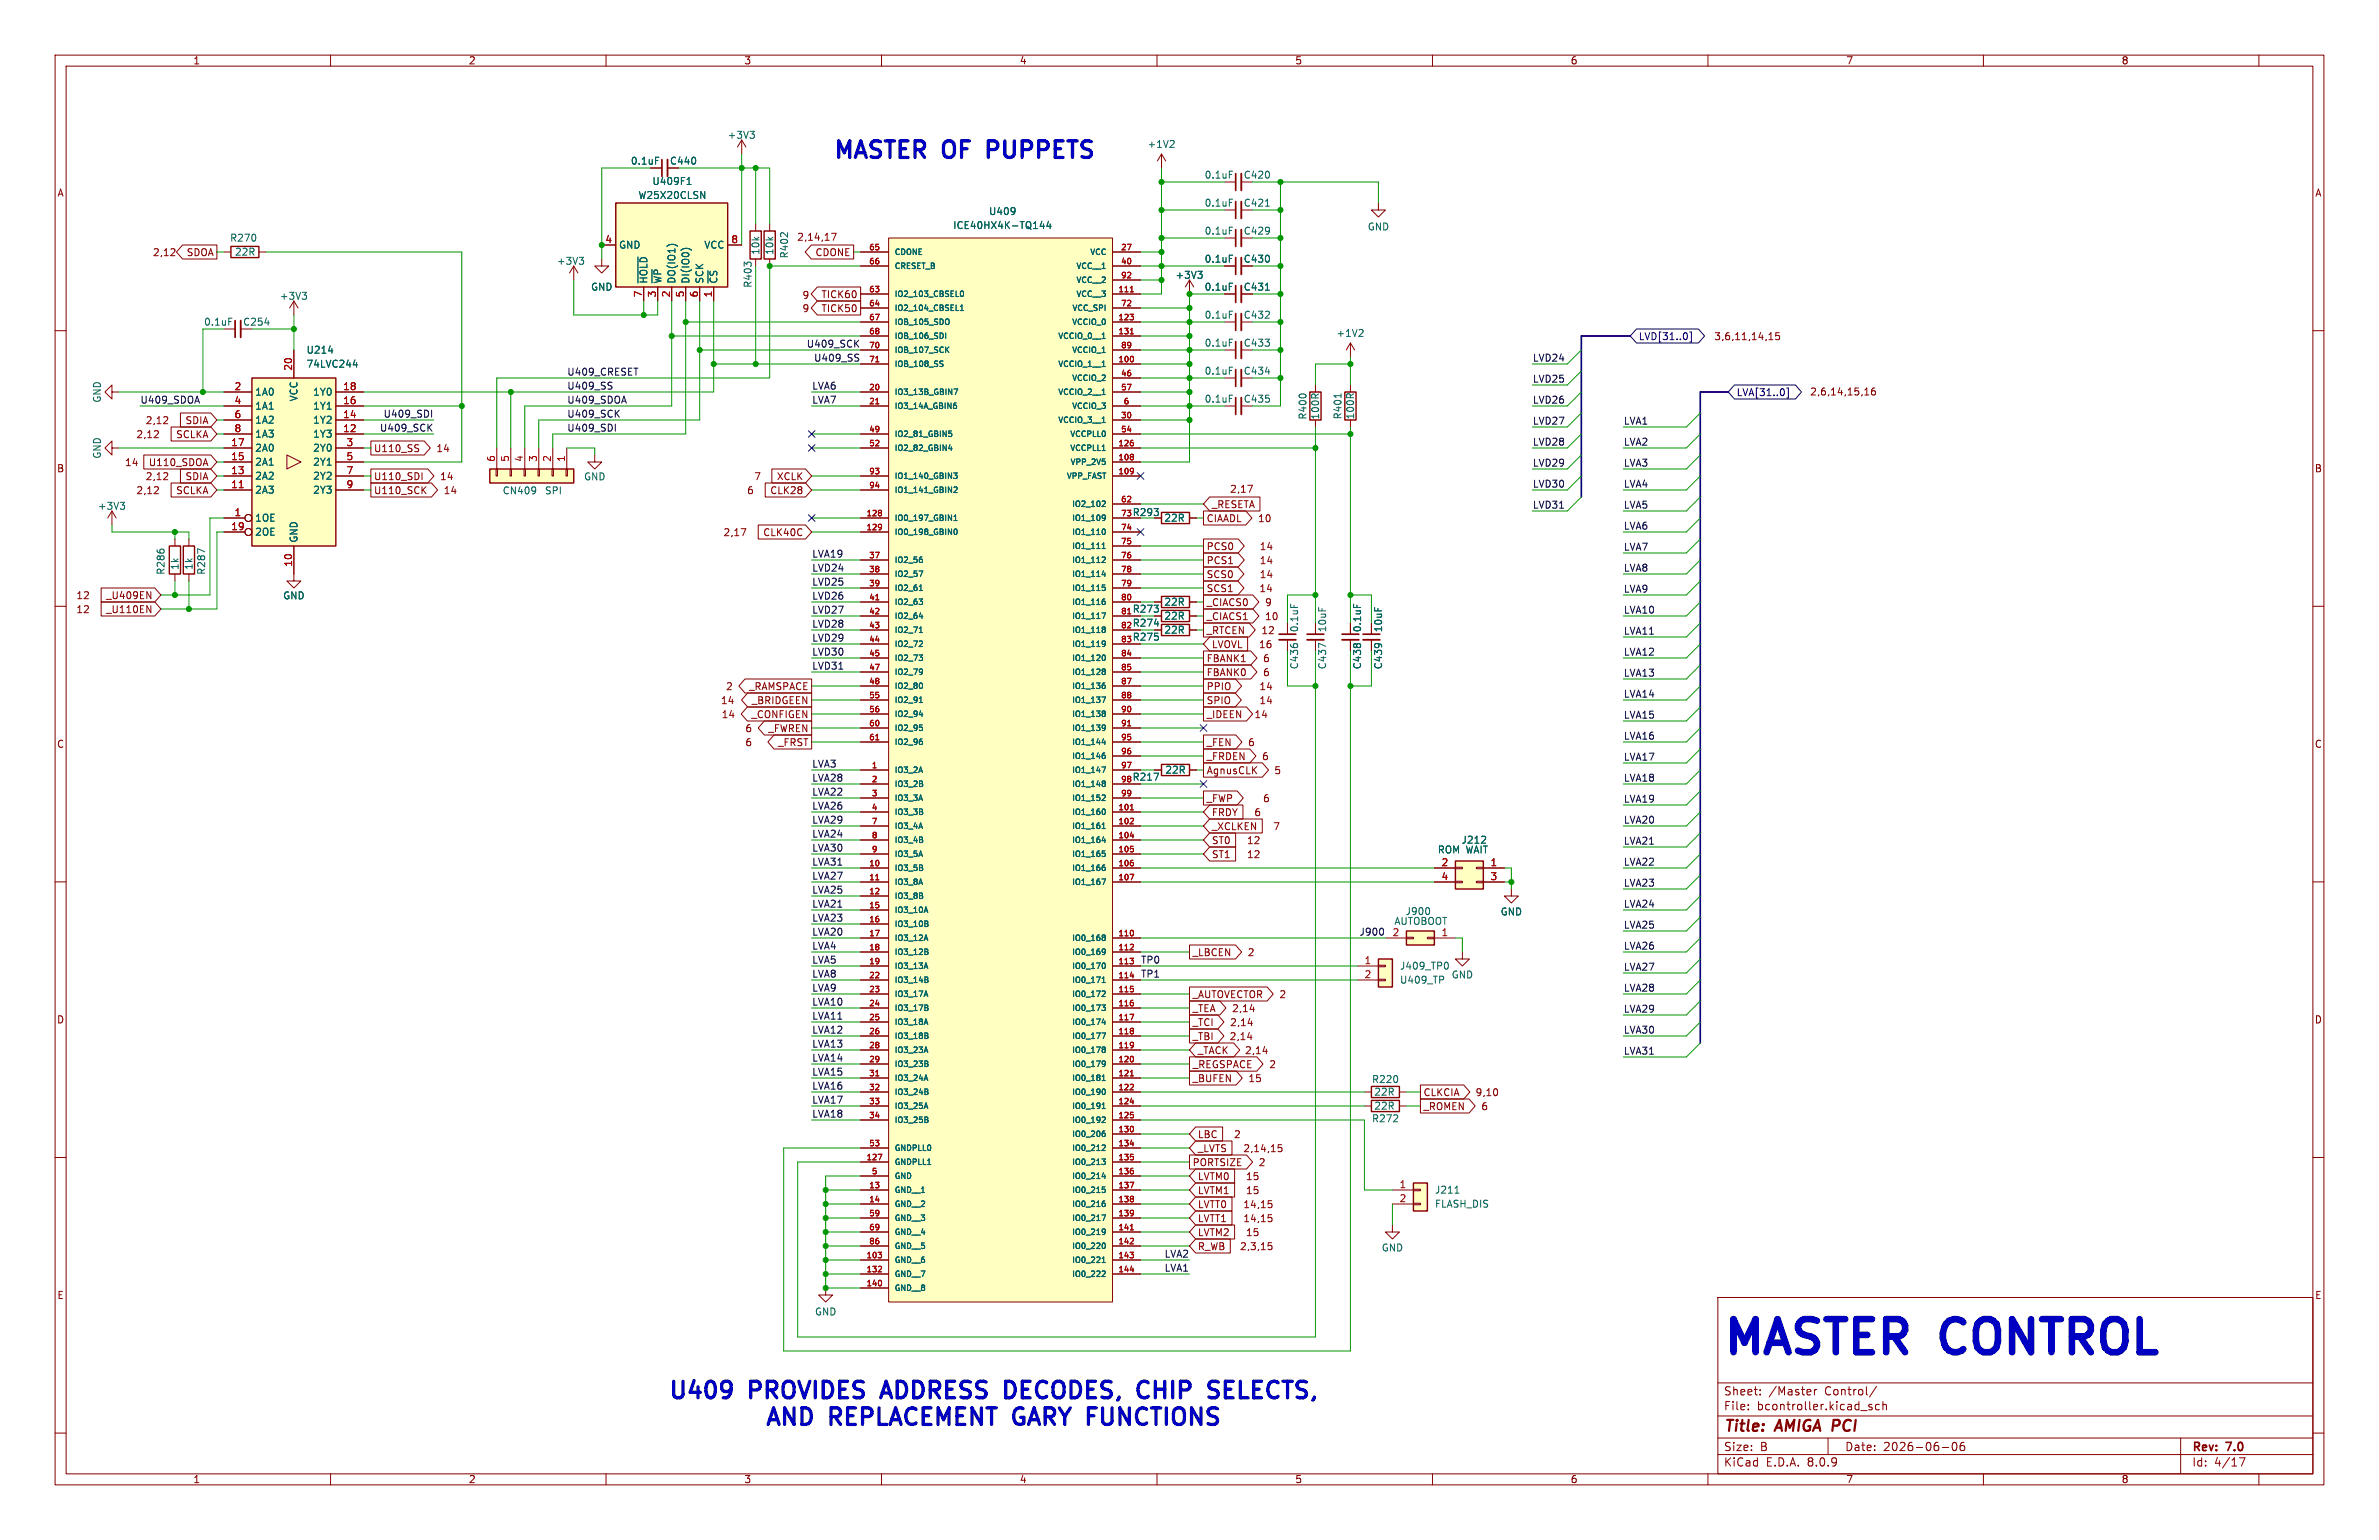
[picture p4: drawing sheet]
<svg xmlns="http://www.w3.org/2000/svg" width="432mm" height="279mm" viewBox="0 0 432 279" stroke-linecap="round" stroke-linejoin="round" font-family="sans-serif">
<defs><g id="words">
<text font-size="8.4" fill="#0000c2" x="312.4" y="246.1">MASTER CONTROL</text>
<g font-size="4.2" fill="#0000c2">
<text x="151.1" y="29">MASTER OF</text>
<text x="180.7" y="29">PUPPETS</text>
<text x="121" y="254">U409</text>
<text x="136.2" y="254">PROVIDES</text>
<text x="161.4" y="254">ADDRESS</text>
<text x="184.8" y="254">DECODES,</text>
<text x="210.2" y="254">CHIP</text>
<text x="224.2" y="254">SELECTS,</text>
<text x="138.5" y="258.8">AND</text>
<text x="150.7" y="258.8">REPLACEMENT GARY FUNCTIONS</text>
</g>
<g font-size="2.8" fill="#840000">
<text x="312.8" y="260.3">Title:</text>
<text x="322.5" y="260.3">AMIGA PCI</text>
</g>
<g font-size="2.1" fill="#840000">
<text x="312.8" y="256.1">File:</text>
<text x="312.8" y="253.4">Sheet:</text>
<text x="318.9" y="256.1">bcontroller.kicad_sch</text>
<text x="321" y="253.4">/Master</text>
<text x="331.3" y="253.4">Control/</text>
<text x="312.8" y="263.5">Size:</text>
<text x="319.5" y="263.5">B</text>
<text x="334.8" y="263.5">Date:</text>
<text x="341.8" y="263.5">2026-06-06</text>
<text x="397.8" y="263.7">Rev:</text>
<text x="404.2" y="263.7">7.0</text>
<text x="312.8" y="266.3">KiCad</text>
<text x="320.5" y="266.3">E.D.A.</text>
<text x="328.1" y="266.3">8.0.9</text>
<text x="397.8" y="266.3">Id:</text>
<text x="401.9" y="266.3">4/17</text>
</g>
<g font-size="1.8" fill="#840000">
<text x="35" y="11.9">1</text>
<text x="85" y="11.9">2</text>
<text x="135" y="11.9">3</text>
<text x="185" y="11.9">4</text>
<text x="235" y="11.9">5</text>
<text x="285" y="11.9">6</text>
<text x="335" y="11.9">7</text>
<text x="385" y="11.9">8</text>
<text x="10.3" y="35.9">A</text>
<text x="121.5" y="30.1">C440</text>
<text x="420.1" y="35.9">A</text>
<text x="27.7" y="46.7">2,12</text>
<text x="33.8" y="46.7">SDOA</text>
<text x="144.6" y="43.9">2,14,17</text>
<text x="147.9" y="46.7">CDONE</text>
<text x="225.6" y="47.9">C430</text>
<text x="225.6" y="52.9">C431</text>
<text x="145.6" y="56.8">9</text>
<text x="145.6" y="54.4">9</text>
<text x="149" y="56.8">TICK50</text>
<text x="149" y="54.3">TICK60</text>
<text x="311.1" y="61.9">3,6,11,14,15</text>
<text x="328.5" y="71.9">2,6,14,15,16</text>
<text x="26.3" y="77.2">2,12</text>
<text x="33.6" y="77.2">SDIA</text>
<text x="24.7" y="79.7">2,12</text>
<text x="31.9" y="79.7">SCLKA</text>
<text x="67.8" y="82.2">U110_SS</text>
<text x="79.1" y="82.2">14</text>
<text x="10.3" y="85.9">B</text>
<text x="22.6" y="84.8">14</text>
<text x="24.7" y="89.9">2,12</text>
<text x="26.3" y="87.3">2,12</text>
<text x="26.9" y="84.8">U110_SDOA</text>
<text x="31.9" y="89.9">SCLKA</text>
<text x="33.6" y="87.3">SDIA</text>
<text x="67.8" y="87.3">U110_SDI</text>
<text x="67.8" y="89.9">U110_SCK</text>
<text x="79.8" y="87.3">14</text>
<text x="80.4" y="89.9">14</text>
<text x="135.5" y="89.9">6</text>
<text x="136.8" y="87.3">7</text>
<text x="139.7" y="89.9">CLK28</text>
<text x="140.9" y="87.3">XCLK</text>
<text x="223.2" y="89.6">2,17</text>
<text x="420.1" y="85.9">B</text>
<text x="218.9" y="94.9">CIAADL</text>
<text x="219.9" y="92.4">_RESETA</text>
<text x="228.3" y="94.9">10</text>
<text x="131.2" y="97.5">2,17</text>
<text x="138.4" y="97.5">CLK40C</text>
<text x="218.9" y="100">PCS0</text>
<text x="228.6" y="100">14</text>
<text x="218.9" y="105.1">SCS0</text>
<text x="218.9" y="102.6">PCS1</text>
<text x="218.9" y="107.6">SCS1</text>
<text x="228.5" y="107.6">14</text>
<text x="228.6" y="105.1">14</text>
<text x="228.6" y="102.6">14</text>
<text x="13.8" y="108.9">12</text>
<text x="13.8" y="111.4">12</text>
<text x="19.2" y="108.9">_U409EN</text>
<text x="19.2" y="111.4">_U110EN</text>
<text x="218.9" y="110.2">_CIACS0</text>
<text x="218.9" y="112.7">_CIACS1</text>
<text x="229.5" y="110.2">9</text>
<text x="229.5" y="112.7">10</text>
<text x="218.9" y="115.3">_RTCEN</text>
<text x="219.9" y="117.8">LVOVL</text>
<text x="228.4" y="117.8">16</text>
<text x="228.9" y="115.3">12</text>
<text x="131.7" y="125.4">2</text>
<text x="135.9" y="125.4">_RAMSPACE</text>
<text x="218.9" y="120.3">FBANK1</text>
<text x="218.9" y="125.4">PPIO</text>
<text x="218.9" y="122.9">FBANK0</text>
<text x="228.5" y="125.4">14</text>
<text x="229.2" y="120.3">6</text>
<text x="229.2" y="122.9">6</text>
<text x="130.8" y="128">14</text>
<text x="130.9" y="130.5">14</text>
<text x="136.3" y="130.5">_CONFIGEN</text>
<text x="136.4" y="128">_BRIDGEEN</text>
<text x="218.9" y="128">SPIO</text>
<text x="218.9" y="130.5">_IDEEN</text>
<text x="227.6" y="130.5">14</text>
<text x="228.5" y="128">14</text>
<text x="10.3" y="135.9">C</text>
<text x="135.2" y="135.6">6</text>
<text x="135.2" y="133">6</text>
<text x="139.4" y="133">_FWREN</text>
<text x="141.1" y="135.6">_FRST</text>
<text x="218.9" y="135.6">_FEN</text>
<text x="226.4" y="135.6">6</text>
<text x="420.1" y="135.9">C</text>
<text x="218.9" y="138.1">_FRDEN</text>
<text x="218.9" y="140.7">AgnusCLK</text>
<text x="229" y="138.1">6</text>
<text x="231.2" y="140.7">5</text>
<text x="218.9" y="145.7">_FWP</text>
<text x="219.9" y="148.3">FRDY</text>
<text x="227.6" y="148.3">6</text>
<text x="229.2" y="145.7">6</text>
<text x="219.9" y="153.4">ST0</text>
<text x="219.9" y="150.8">_XCLKEN</text>
<text x="219.9" y="155.9">ST1</text>
<text x="226.2" y="153.4">12</text>
<text x="226.2" y="155.9">12</text>
<text x="231" y="150.8">7</text>
<text x="216.4" y="173.7">_LBCEN</text>
<text x="226.4" y="173.7">2</text>
<text x="10.3" y="185.9">D</text>
<text x="216.4" y="183.8">_TEA</text>
<text x="216.4" y="181.3">_AUTOVECTOR</text>
<text x="223.5" y="183.8">2,14</text>
<text x="232.1" y="181.3">2</text>
<text x="420.1" y="185.9">D</text>
<text x="216.4" y="188.9">_TBI</text>
<text x="216.4" y="186.4">_TCI</text>
<text x="217.3" y="191.5">_TACK</text>
<text x="223.1" y="188.9">2,14</text>
<text x="223.2" y="186.4">2,14</text>
<text x="225.9" y="191.5">2,14</text>
<text x="216.4" y="196.5">_BUFEN</text>
<text x="216.4" y="194">_REGSPACE</text>
<text x="226.5" y="196.5">15</text>
<text x="230.3" y="194">2</text>
<text x="258.3" y="201.6">_ROMEN</text>
<text x="258.3" y="199.1">CLKCIA</text>
<text x="267.7" y="199.1">9,10</text>
<text x="268.8" y="201.6">6</text>
<text x="217.3" y="209.2">_LVTS</text>
<text x="217.3" y="206.7">LBC</text>
<text x="223.9" y="206.7">2</text>
<text x="225.6" y="209.2">2,14,15</text>
<text x="216.4" y="211.8">PORTSIZE</text>
<text x="217.3" y="214.3">LVTM0</text>
<text x="226.1" y="214.3">15</text>
<text x="228.4" y="211.8">2</text>
<text x="217.3" y="219.4">LVTT0</text>
<text x="217.3" y="221.9">LVTT1</text>
<text x="217.3" y="216.9">LVTM1</text>
<text x="225.6" y="219.4">14,15</text>
<text x="225.6" y="221.9">14,15</text>
<text x="226.1" y="216.9">15</text>
<text x="217.3" y="224.5">LVTM2</text>
<text x="217.3" y="227">R_WB</text>
<text x="225" y="227">2,3,15</text>
<text x="226.1" y="224.5">15</text>
<text x="10.3" y="235.9">E</text>
<text x="420.1" y="235.9">E</text>
<text x="35" y="269.3">1</text>
<text x="85" y="269.3">2</text>
<text x="135" y="269.3">3</text>
<text x="185" y="269.3">4</text>
<text x="235" y="269.3">5</text>
<text x="285" y="269.3">6</text>
<text x="335" y="269.3">7</text>
<text x="385" y="269.3">8</text>
</g>
<g font-size="1.8" fill="#006464">
<text x="132" y="25.4">+3V3</text>
<text x="208.2" y="27">+1V2</text>
<text x="114.4" y="30.1">0.1uF</text>
<text x="118.3" y="33.8">U409F1</text>
<text x="218.6" y="32.6">0.1uF</text>
<text x="225.6" y="32.6">C420</text>
<text x="115.8" y="36.3">W25X20CLSN</text>
<text x="172.9" y="41.8">ICE40HX4K-TQ144</text>
<text x="179.4" y="39.2">U409</text>
<text x="218.6" y="37.7">0.1uF</text>
<text x="225.6" y="37.7">C421</text>
<text x="41.7" y="44">R270</text>
<text x="42.6" y="46.6">22R</text>
<text x="112.3" y="45.3">GND</text>
<text x="127.7" y="45.3">VCC</text>
<text x="138" y="46.3" transform="rotate(-90 138 46.3)">10k</text>
<text x="140.6" y="46.3" transform="rotate(-90 140.6 46.3)">10k</text>
<text x="143.2" y="47" transform="rotate(-90 143.2 47)">R402</text>
<text x="218.6" y="42.8">0.1uF</text>
<text x="218.6" y="47.9">0.1uF</text>
<text x="225.6" y="42.8">C429</text>
<text x="248.2" y="42">GND</text>
<text x="101" y="48.2">+3V3</text>
<text x="107.2" y="52.9">GND</text>
<text x="117.7" y="51.6" transform="rotate(-90 117.7 51.6)">~{HOLD}</text>
<text x="120.2" y="51.6" transform="rotate(-90 120.2 51.6)">~{WP}</text>
<text x="122.8" y="51.6" transform="rotate(-90 122.8 51.6)">DO(IO1)</text>
<text x="125.3" y="51.6" transform="rotate(-90 125.3 51.6)">DI(IO0)</text>
<text x="127.9" y="51.6" transform="rotate(-90 127.9 51.6)">SCK</text>
<text x="130.4" y="51.6" transform="rotate(-90 130.4 51.6)">~{CS}</text>
<text x="136.6" y="52.3" transform="rotate(-90 136.6 52.3)">R403</text>
<text x="213.3" y="50.8">+3V3</text>
<text x="218.6" y="52.9">0.1uF</text>
<text x="36.9" y="59.3">0.1uF</text>
<text x="44" y="59.3">C254</text>
<text x="50.7" y="54.6">+3V3</text>
<text x="218.6" y="58">0.1uF</text>
<text x="225.6" y="58">C432</text>
<text x="55.5" y="64.4">U214</text>
<text x="218.6" y="63.1">0.1uF</text>
<text x="225.6" y="63.1">C433</text>
<text x="242.5" y="61.3">+1V2</text>
<text x="46.2" y="72">1A0</text>
<text x="55.5" y="66.9">74LVC244</text>
<text x="56.7" y="72">1Y0</text>
<text x="218.6" y="68.2">0.1uF</text>
<text x="225.6" y="68.2">C434</text>
<text x="18.5" y="73.2" transform="rotate(-90 18.5 73.2)">GND</text>
<text x="46.2" y="74.5">1A1</text>
<text x="46.2" y="77.1">1A2</text>
<text x="54.2" y="72.9" transform="rotate(-90 54.2 72.9)">VCC</text>
<text x="56.7" y="77.1">1Y2</text>
<text x="56.7" y="74.5">1Y1</text>
<text x="218.6" y="73.3">0.1uF</text>
<text x="225.6" y="73.3">C435</text>
<text x="237.3" y="76.2" transform="rotate(-90 237.3 76.2)">R400</text>
<text x="239.6" y="76.2" transform="rotate(-90 239.6 76.2)">100R</text>
<text x="243.7" y="76.2" transform="rotate(-90 243.7 76.2)">R401</text>
<text x="246" y="76.2" transform="rotate(-90 246 76.2)">100R</text>
<text x="18.5" y="83.3" transform="rotate(-90 18.5 83.3)">GND</text>
<text x="46.2" y="82.1">2A0</text>
<text x="46.2" y="79.6">1A3</text>
<text x="56.7" y="79.6">1Y3</text>
<text x="56.7" y="82.1">2Y0</text>
<text x="46.2" y="89.8">2A3</text>
<text x="46.2" y="87.2">2A2</text>
<text x="46.2" y="84.7">2A1</text>
<text x="56.7" y="84.7">2Y1</text>
<text x="56.7" y="87.2">2Y2</text>
<text x="56.7" y="89.8">2Y3</text>
<text x="91.1" y="89.9">CN409</text>
<text x="98.8" y="89.9">SPI</text>
<text x="105.9" y="87.4">GND</text>
<text x="17.7" y="92.7">+3V3</text>
<text x="46.2" y="94.8">1OE</text>
<text x="205.5" y="93.8">R293</text>
<text x="211.2" y="94.8">22R</text>
<text x="46.2" y="97.4">2OE</text>
<text x="54.2" y="98.6" transform="rotate(-90 54.2 98.6)">GND</text>
<text x="30.1" y="104.4" transform="rotate(-90 30.1 104.4)">R286</text>
<text x="32.6" y="103.5" transform="rotate(-90 32.6 103.5)">1k</text>
<text x="35.2" y="103.5" transform="rotate(-90 35.2 103.5)">1k</text>
<text x="37.4" y="104.4" transform="rotate(-90 37.4 104.4)">R287</text>
<text x="51.3" y="108.9">GND</text>
<text x="205.5" y="113.9">R274</text>
<text x="205.5" y="111.4">R273</text>
<text x="211.2" y="112.6">22R</text>
<text x="211.2" y="110.1">22R</text>
<text x="205.5" y="116.4">R275</text>
<text x="211.2" y="115.2">22R</text>
<text x="235.8" y="114.8" transform="rotate(-90 235.8 114.8)">0.1uF</text>
<text x="240.9" y="114.8" transform="rotate(-90 240.9 114.8)">10uF</text>
<text x="247.2" y="114.8" transform="rotate(-90 247.2 114.8)">0.1uF</text>
<text x="251.1" y="114.8" transform="rotate(-90 251.1 114.8)">10uF</text>
<text x="235.8" y="121.5" transform="rotate(-90 235.8 121.5)">C436</text>
<text x="240.9" y="121.5" transform="rotate(-90 240.9 121.5)">C437</text>
<text x="247.2" y="121.5" transform="rotate(-90 247.2 121.5)">C438</text>
<text x="251.1" y="121.5" transform="rotate(-90 251.1 121.5)">C439</text>
<text x="205.5" y="141.8">R217</text>
<text x="211.4" y="140.6">22R</text>
<text x="260.9" y="155">ROM WAIT</text>
<text x="265.2" y="153.3">J212</text>
<text x="253" y="168">AUTOBOOT</text>
<text x="255" y="166.2">J900</text>
<text x="272.3" y="166.3">GND</text>
<text x="254" y="176.1">J409_TP0</text>
<text x="254" y="178.7">U409_TP</text>
<text x="263.4" y="177.7">GND</text>
<text x="248.9" y="196.7">R220</text>
<text x="248.9" y="203.8">R272</text>
<text x="249.3" y="201.5">22R</text>
<text x="249.3" y="199">22R</text>
<text x="260.4" y="216.8">J211</text>
<text x="260.4" y="219.3">FLASH_DIS</text>
<text x="250.7" y="227.2">GND</text>
<text x="147.8" y="238.9">GND</text>
</g>
<g font-size="1.8" fill="#a90000">
<text x="109.8" y="44.2">4</text>
<text x="132.6" y="44.2">8</text>
<text x="116.6" y="54" transform="rotate(-90 116.6 54)">7</text>
<text x="119.1" y="54" transform="rotate(-90 119.1 54)">3</text>
<text x="121.7" y="54" transform="rotate(-90 121.7 54)">2</text>
<text x="124.2" y="54" transform="rotate(-90 124.2 54)">5</text>
<text x="126.7" y="54" transform="rotate(-90 126.7 54)">6</text>
<text x="129.3" y="54" transform="rotate(-90 129.3 54)">1</text>
<text x="42.5" y="70.9">2</text>
<text x="53.1" y="67.4" transform="rotate(-90 53.1 67.4)">20</text>
<text x="62.2" y="70.9">18</text>
<text x="42.5" y="73.4">4</text>
<text x="42.5" y="75.9">6</text>
<text x="62.2" y="75.9">14</text>
<text x="62.2" y="73.4">16</text>
<text x="41.9" y="83.6">15</text>
<text x="41.9" y="81">17</text>
<text x="42.5" y="78.5">8</text>
<text x="62.2" y="78.5">12</text>
<text x="62.8" y="81">3</text>
<text x="62.8" y="83.6">5</text>
<text x="89.9" y="83.9" transform="rotate(-90 89.9 83.9)">6</text>
<text x="92.5" y="83.9" transform="rotate(-90 92.5 83.9)">5</text>
<text x="95" y="83.9" transform="rotate(-90 95 83.9)">4</text>
<text x="97.5" y="83.9" transform="rotate(-90 97.5 83.9)">3</text>
<text x="100.1" y="83.9" transform="rotate(-90 100.1 83.9)">2</text>
<text x="102.6" y="83.9" transform="rotate(-90 102.6 83.9)">1</text>
<text x="41.9" y="88.6">11</text>
<text x="41.9" y="86.1">13</text>
<text x="62.8" y="86.1">7</text>
<text x="62.8" y="88.6">9</text>
<text x="42.5" y="93.7">1</text>
<text x="41.9" y="96.3">19</text>
<text x="53.1" y="102.9" transform="rotate(-90 53.1 102.9)">10</text>
<text x="261.5" y="157.2">2</text>
<text x="261.5" y="159.8">4</text>
<text x="270.4" y="157.2">1</text>
<text x="270.4" y="159.8">3</text>
<text x="252.7" y="169.9">2</text>
<text x="261.5" y="169.9">1</text>
<text x="247.6" y="175">1</text>
<text x="247.6" y="177.5">2</text>
<text x="253.9" y="215.6">1</text>
<text x="253.9" y="218.2">2</text>
</g>
<g font-size="1.8" fill="#0f0f0f">
<text x="146.3" y="63.2">U409_SCK</text>
<text x="147.7" y="65.7">U409_SS</text>
<text x="278.1" y="65.7">LVD24</text>
<text x="102.9" y="70.8">U409_SS</text>
<text x="102.9" y="68.2">U409_CRESET</text>
<text x="147.3" y="70.8">LVA6</text>
<text x="278.1" y="69.5">LVD25</text>
<text x="25.4" y="73.3">U409_SDOA</text>
<text x="69.5" y="75.9">U409_SDI</text>
<text x="102.9" y="73.3">U409_SDOA</text>
<text x="102.9" y="75.9">U409_SCK</text>
<text x="147.3" y="73.3">LVA7</text>
<text x="278.1" y="73.3">LVD26</text>
<text x="278.1" y="77.1">LVD27</text>
<text x="294.6" y="77.1">LVA1</text>
<text x="68.9" y="78.4">U409_SCK</text>
<text x="102.9" y="78.4">U409_SDI</text>
<text x="278.1" y="80.9">LVD28</text>
<text x="294.6" y="80.9">LVA2</text>
<text x="278.1" y="84.7">LVD29</text>
<text x="278.1" y="88.6">LVD30</text>
<text x="294.6" y="88.6">LVA4</text>
<text x="294.6" y="84.7">LVA3</text>
<text x="278.1" y="92.4">LVD31</text>
<text x="294.6" y="92.4">LVA5</text>
<text x="147.3" y="101.3">LVA19</text>
<text x="294.6" y="96.2">LVA6</text>
<text x="294.6" y="100">LVA7</text>
<text x="147.3" y="106.3">LVD25</text>
<text x="147.3" y="103.8">LVD24</text>
<text x="294.6" y="103.8">LVA8</text>
<text x="294.6" y="107.6">LVA9</text>
<text x="147.3" y="114">LVD28</text>
<text x="147.3" y="111.4">LVD27</text>
<text x="147.3" y="108.9">LVD26</text>
<text x="294.6" y="111.4">LVA10</text>
<text x="147.3" y="119">LVD30</text>
<text x="147.3" y="116.5">LVD29</text>
<text x="294.6" y="119">LVA12</text>
<text x="294.6" y="115.2">LVA11</text>
<text x="147.3" y="121.6">LVD31</text>
<text x="294.6" y="122.8">LVA13</text>
<text x="294.6" y="126.7">LVA14</text>
<text x="294.6" y="130.5">LVA15</text>
<text x="294.6" y="134.3">LVA16</text>
<text x="147.3" y="141.9">LVA28</text>
<text x="147.3" y="139.4">LVA3</text>
<text x="294.6" y="141.9">LVA18</text>
<text x="294.6" y="138.1">LVA17</text>
<text x="147.3" y="149.5">LVA29</text>
<text x="147.3" y="144.4">LVA22</text>
<text x="147.3" y="147">LVA26</text>
<text x="294.6" y="149.5">LVA20</text>
<text x="294.6" y="145.7">LVA19</text>
<text x="147.3" y="154.6">LVA30</text>
<text x="147.3" y="152.1">LVA24</text>
<text x="294.6" y="153.3">LVA21</text>
<text x="147.3" y="157.1">LVA31</text>
<text x="147.3" y="159.7">LVA27</text>
<text x="294.6" y="157.1">LVA22</text>
<text x="294.6" y="160.9">LVA23</text>
<text x="147.3" y="167.3">LVA23</text>
<text x="147.3" y="164.8">LVA21</text>
<text x="147.3" y="162.2">LVA25</text>
<text x="294.6" y="164.8">LVA24</text>
<text x="147.3" y="172.4">LVA4</text>
<text x="147.3" y="169.8">LVA20</text>
<text x="246.7" y="169.8">J900</text>
<text x="294.6" y="168.6">LVA25</text>
<text x="294.6" y="172.4">LVA26</text>
<text x="147.3" y="177.5">LVA8</text>
<text x="147.3" y="180">LVA9</text>
<text x="147.3" y="174.9">LVA5</text>
<text x="207" y="177.5">TP1</text>
<text x="207" y="174.9">TP0</text>
<text x="294.6" y="176.2">LVA27</text>
<text x="294.6" y="180">LVA28</text>
<text x="147.3" y="182.5">LVA10</text>
<text x="147.3" y="185.1">LVA11</text>
<text x="294.6" y="183.8">LVA29</text>
<text x="147.3" y="190.2">LVA13</text>
<text x="147.3" y="187.6">LVA12</text>
<text x="294.6" y="187.6">LVA30</text>
<text x="294.6" y="191.4">LVA31</text>
<text x="147.3" y="195.2">LVA15</text>
<text x="147.3" y="197.8">LVA16</text>
<text x="147.3" y="192.7">LVA14</text>
<text x="147.3" y="200.3">LVA17</text>
<text x="147.3" y="202.9">LVA18</text>
<text x="211.3" y="230.8">LVA1</text>
<text x="211.3" y="228.3">LVA2</text>
</g>
<g font-size="1.8" fill="#000084">
<text x="297.3" y="61.9">LVD[31..0]</text>
<text x="315.1" y="72.1">LVA[31..0]</text>
</g>
<g font-size="1.4" fill="#a90000">
<text x="157.7" y="45.5">65</text>
<text x="203.4" y="45.5">27</text>
<text x="157.7" y="53.1">63</text>
<text x="157.7" y="48">66</text>
<text x="202.9" y="53.1">111</text>
<text x="203.4" y="48">40</text>
<text x="203.4" y="50.5">92</text>
<text x="157.7" y="55.6">64</text>
<text x="157.7" y="58.2">67</text>
<text x="202.9" y="58.2">123</text>
<text x="203.4" y="55.6">72</text>
<text x="157.7" y="60.7">68</text>
<text x="157.7" y="63.2">70</text>
<text x="157.7" y="65.8">71</text>
<text x="202.9" y="65.8">100</text>
<text x="202.9" y="60.7">131</text>
<text x="203.4" y="63.2">89</text>
<text x="157.7" y="70.9">20</text>
<text x="203.4" y="68.3">46</text>
<text x="203.4" y="70.9">57</text>
<text x="157.7" y="73.4">21</text>
<text x="203.4" y="75.9">30</text>
<text x="203.9" y="73.4">6</text>
<text x="157.7" y="78.5">49</text>
<text x="157.7" y="81">52</text>
<text x="202.9" y="83.6">108</text>
<text x="202.9" y="81">126</text>
<text x="203.4" y="78.5">54</text>
<text x="157.7" y="86.1">93</text>
<text x="157.7" y="88.6">94</text>
<text x="202.9" y="86.1">109</text>
<text x="157.2" y="93.7">128</text>
<text x="203.4" y="91.2">62</text>
<text x="203.4" y="93.7">73</text>
<text x="157.2" y="96.3">129</text>
<text x="157.7" y="101.3">37</text>
<text x="203.4" y="96.3">74</text>
<text x="203.4" y="98.8">75</text>
<text x="203.4" y="101.3">76</text>
<text x="157.7" y="103.9">38</text>
<text x="157.7" y="106.4">39</text>
<text x="203.4" y="103.9">78</text>
<text x="203.4" y="106.4">79</text>
<text x="157.7" y="109">41</text>
<text x="157.7" y="111.5">42</text>
<text x="203.4" y="109">80</text>
<text x="203.4" y="111.5">81</text>
<text x="157.7" y="114">43</text>
<text x="157.7" y="116.6">44</text>
<text x="157.7" y="119.1">45</text>
<text x="203.4" y="114">82</text>
<text x="203.4" y="116.6">83</text>
<text x="203.4" y="119.1">84</text>
<text x="157.7" y="121.7">47</text>
<text x="157.7" y="124.2">48</text>
<text x="203.4" y="121.7">85</text>
<text x="203.4" y="124.2">87</text>
<text x="157.7" y="126.7">55</text>
<text x="157.7" y="129.3">56</text>
<text x="157.7" y="131.8">60</text>
<text x="203.4" y="126.7">88</text>
<text x="203.4" y="129.3">90</text>
<text x="203.4" y="131.8">91</text>
<text x="157.7" y="134.4">61</text>
<text x="203.4" y="134.4">95</text>
<text x="203.4" y="136.9">96</text>
<text x="158.1" y="139.4">1</text>
<text x="158.1" y="142">2</text>
<text x="203.4" y="139.4">97</text>
<text x="203.4" y="142">98</text>
<text x="158.1" y="144.5">3</text>
<text x="158.1" y="147.1">4</text>
<text x="158.1" y="149.6">7</text>
<text x="202.9" y="147.1">101</text>
<text x="202.9" y="149.6">102</text>
<text x="203.4" y="144.5">99</text>
<text x="158.1" y="152.1">8</text>
<text x="158.1" y="154.7">9</text>
<text x="202.9" y="152.1">104</text>
<text x="202.9" y="154.7">105</text>
<text x="157.7" y="157.2">10</text>
<text x="157.7" y="159.8">11</text>
<text x="202.9" y="157.2">106</text>
<text x="202.9" y="159.8">107</text>
<text x="157.7" y="162.3">12</text>
<text x="157.7" y="164.8">15</text>
<text x="157.7" y="167.4">16</text>
<text x="157.7" y="169.9">17</text>
<text x="157.7" y="172.5">18</text>
<text x="202.9" y="169.9">110</text>
<text x="202.9" y="172.5">112</text>
<text x="157.7" y="175">19</text>
<text x="157.7" y="177.5">22</text>
<text x="202.9" y="175">113</text>
<text x="202.9" y="177.5">114</text>
<text x="157.7" y="180.1">23</text>
<text x="157.7" y="182.6">24</text>
<text x="157.7" y="185.2">25</text>
<text x="202.9" y="180.1">115</text>
<text x="202.9" y="182.6">116</text>
<text x="202.9" y="185.2">117</text>
<text x="157.7" y="187.7">26</text>
<text x="157.7" y="190.2">28</text>
<text x="202.9" y="187.7">118</text>
<text x="202.9" y="190.2">119</text>
<text x="157.7" y="192.8">29</text>
<text x="157.7" y="195.3">31</text>
<text x="157.7" y="197.9">32</text>
<text x="202.9" y="192.8">120</text>
<text x="202.9" y="195.3">121</text>
<text x="202.9" y="197.9">122</text>
<text x="157.7" y="200.4">33</text>
<text x="157.7" y="202.9">34</text>
<text x="202.9" y="200.4">124</text>
<text x="202.9" y="202.9">125</text>
<text x="157.7" y="208">53</text>
<text x="202.9" y="205.5">130</text>
<text x="202.9" y="208">134</text>
<text x="157.2" y="210.6">127</text>
<text x="157.7" y="215.6">13</text>
<text x="158.1" y="213.1">5</text>
<text x="202.9" y="210.6">135</text>
<text x="202.9" y="213.1">136</text>
<text x="202.9" y="215.6">137</text>
<text x="157.7" y="218.2">14</text>
<text x="157.7" y="220.7">59</text>
<text x="202.9" y="218.2">138</text>
<text x="202.9" y="220.7">139</text>
<text x="157.7" y="223.3">69</text>
<text x="157.7" y="225.8">86</text>
<text x="202.9" y="223.3">141</text>
<text x="202.9" y="225.8">142</text>
<text x="157.2" y="228.3">103</text>
<text x="157.2" y="230.9">132</text>
<text x="157.2" y="233.4">140</text>
<text x="202.9" y="228.3">143</text>
<text x="202.9" y="230.9">144</text>
</g>
<g font-size="1.4" fill="#006464">
<text x="162.3" y="46.5">CDONE</text>
<text x="197.8" y="46.5">VCC</text>
<text x="162.3" y="49">CRESET_B</text>
<text x="195.2" y="49">VCC__1</text>
<text x="195.2" y="51.5">VCC__2</text>
<text x="162.3" y="54.1">IO2_103_CBSEL0</text>
<text x="162.3" y="56.6">IO2_104_CBSEL1</text>
<text x="162.3" y="59.2">IOB_105_SDO</text>
<text x="194.5" y="59.2">VCCIO_0</text>
<text x="194.5" y="56.6">VCC_SPI</text>
<text x="195.2" y="54.1">VCC__3</text>
<text x="162.3" y="61.7">IOB_106_SDI</text>
<text x="162.3" y="64.2">IOB_107_SCK</text>
<text x="192" y="61.7">VCCIO_0__1</text>
<text x="194.5" y="64.2">VCCIO_1</text>
<text x="162.3" y="71.9">IO3_13B_GBIN7</text>
<text x="162.3" y="66.8">IOB_108_SS</text>
<text x="192" y="66.8">VCCIO_1__1</text>
<text x="192" y="71.9">VCCIO_2__1</text>
<text x="194.5" y="69.3">VCCIO_2</text>
<text x="162.3" y="74.4">IO3_14A_GBIN6</text>
<text x="192" y="76.9">VCCIO_3__1</text>
<text x="194.5" y="74.4">VCCIO_3</text>
<text x="162.3" y="79.5">IO2_81_GBIN5</text>
<text x="162.3" y="82">IO2_82_GBIN4</text>
<text x="194.1" y="82">VCCPLL1</text>
<text x="194.1" y="79.5">VCCPLL0</text>
<text x="162.3" y="87.1">IO1_140_GBIN3</text>
<text x="162.3" y="89.6">IO1_141_GBIN2</text>
<text x="193.5" y="87.1">VPP_FAST</text>
<text x="194.2" y="84.6">VPP_2V5</text>
<text x="162.3" y="94.7">IO0_197_GBIN1</text>
<text x="194.5" y="92.2">IO2_102</text>
<text x="194.5" y="94.7">IO1_109</text>
<text x="162.3" y="97.3">IO0_198_GBIN0</text>
<text x="194.5" y="97.3">IO1_110</text>
<text x="194.5" y="99.8">IO1_111</text>
<text x="162.3" y="102.3">IO2_56</text>
<text x="162.3" y="104.9">IO2_57</text>
<text x="162.3" y="107.4">IO2_61</text>
<text x="194.5" y="102.3">IO1_112</text>
<text x="194.5" y="104.9">IO1_114</text>
<text x="194.5" y="107.4">IO1_115</text>
<text x="162.3" y="110">IO2_63</text>
<text x="162.3" y="112.5">IO2_64</text>
<text x="194.5" y="110">IO1_116</text>
<text x="194.5" y="112.5">IO1_117</text>
<text x="162.3" y="115">IO2_71</text>
<text x="162.3" y="117.6">IO2_72</text>
<text x="194.5" y="115">IO1_118</text>
<text x="194.5" y="117.6">IO1_119</text>
<text x="162.3" y="120.1">IO2_73</text>
<text x="162.3" y="122.7">IO2_79</text>
<text x="162.3" y="125.2">IO2_80</text>
<text x="194.5" y="120.1">IO1_120</text>
<text x="194.5" y="122.7">IO1_128</text>
<text x="194.5" y="125.2">IO1_136</text>
<text x="162.3" y="127.7">IO2_91</text>
<text x="162.3" y="130.3">IO2_94</text>
<text x="194.5" y="127.7">IO1_137</text>
<text x="194.5" y="130.3">IO1_138</text>
<text x="162.3" y="132.8">IO2_95</text>
<text x="162.3" y="135.4">IO2_96</text>
<text x="194.5" y="132.8">IO1_139</text>
<text x="194.5" y="135.4">IO1_144</text>
<text x="194.5" y="137.9">IO1_146</text>
<text x="162.3" y="140.4">IO3_2A</text>
<text x="162.3" y="143">IO3_2B</text>
<text x="194.5" y="140.4">IO1_147</text>
<text x="194.5" y="143">IO1_148</text>
<text x="162.3" y="145.5">IO3_3A</text>
<text x="162.3" y="148.1">IO3_3B</text>
<text x="194.5" y="148.1">IO1_160</text>
<text x="194.5" y="145.5">IO1_152</text>
<text x="162.3" y="150.6">IO3_4A</text>
<text x="162.3" y="153.1">IO3_4B</text>
<text x="162.3" y="155.7">IO3_5A</text>
<text x="194.5" y="150.6">IO1_161</text>
<text x="194.5" y="153.1">IO1_164</text>
<text x="194.5" y="155.7">IO1_165</text>
<text x="162.3" y="158.2">IO3_5B</text>
<text x="162.3" y="160.8">IO3_8A</text>
<text x="194.5" y="158.2">IO1_166</text>
<text x="194.5" y="160.8">IO1_167</text>
<text x="162.3" y="163.3">IO3_8B</text>
<text x="162.3" y="165.8">IO3_10A</text>
<text x="162.3" y="168.4">IO3_10B</text>
<text x="162.3" y="170.9">IO3_12A</text>
<text x="162.3" y="173.5">IO3_12B</text>
<text x="194.5" y="170.9">IO0_168</text>
<text x="194.5" y="173.5">IO0_169</text>
<text x="162.3" y="176">IO3_13A</text>
<text x="162.3" y="178.5">IO3_14B</text>
<text x="194.5" y="176">IO0_170</text>
<text x="194.5" y="178.5">IO0_171</text>
<text x="162.3" y="181.1">IO3_17A</text>
<text x="162.3" y="183.6">IO3_17B</text>
<text x="194.5" y="181.1">IO0_172</text>
<text x="194.5" y="183.6">IO0_173</text>
<text x="162.3" y="186.2">IO3_18A</text>
<text x="162.3" y="188.7">IO3_18B</text>
<text x="162.3" y="191.2">IO3_23A</text>
<text x="194.5" y="186.2">IO0_174</text>
<text x="194.5" y="188.7">IO0_177</text>
<text x="194.5" y="191.2">IO0_178</text>
<text x="162.3" y="193.8">IO3_23B</text>
<text x="162.3" y="196.3">IO3_24A</text>
<text x="194.5" y="193.8">IO0_179</text>
<text x="194.5" y="196.3">IO0_181</text>
<text x="162.3" y="198.9">IO3_24B</text>
<text x="162.3" y="201.4">IO3_25A</text>
<text x="162.3" y="203.9">IO3_25B</text>
<text x="194.5" y="198.9">IO0_190</text>
<text x="194.5" y="201.4">IO0_191</text>
<text x="194.5" y="203.9">IO0_192</text>
<text x="162.3" y="209">GNDPLL0</text>
<text x="194.5" y="206.5">IO0_206</text>
<text x="194.5" y="209">IO0_212</text>
<text x="162.3" y="211.6">GNDPLL1</text>
<text x="162.3" y="214.1">GND</text>
<text x="194.5" y="211.6">IO0_213</text>
<text x="194.5" y="214.1">IO0_214</text>
<text x="162.3" y="216.6">GND__1</text>
<text x="162.3" y="219.2">GND__2</text>
<text x="162.3" y="221.7">GND__3</text>
<text x="194.5" y="216.6">IO0_215</text>
<text x="194.5" y="219.2">IO0_216</text>
<text x="194.5" y="221.7">IO0_217</text>
<text x="162.3" y="224.3">GND__4</text>
<text x="162.3" y="226.8">GND__5</text>
<text x="194.5" y="224.3">IO0_219</text>
<text x="194.5" y="226.8">IO0_220</text>
<text x="162.3" y="229.3">GND__6</text>
<text x="162.3" y="231.9">GND__7</text>
<text x="194.5" y="229.3">IO0_221</text>
<text x="194.5" y="231.9">IO0_222</text>
<text x="162.3" y="234.4">GND__8</text>
</g>
</g></defs>
<g fill="none" stroke="#840000" stroke-width=".18">
<path d="M10 10h411.8v259.4h-411.8zM12 12h407.8v255.4h-407.8zM60 10v2M110 10v2M160 10v2M210 10v2M260 10v2M310 10v2M360 10v2M410 10v2M222.2 33h2.1M222.2 38.1h2.1"/>
<path d="M250.2 36.8v1.3h1.3l-1.3 1.3-1.3-1.3h1.3M215.9 50.8l-.8 1.3M215.9 50.8v2.5M215.9 50.8l.8 1.3M222.2 53.3h2.1M222.2 43.2h2.1M10 60h2M222.2 63.5h2.1M222.2 68.6h2.1M419.8 60h2M10 110h2M419.8 110h2"/>
<path d="M10 160h2M419.8 160h2M265.4 172.7v1.3h-1.2l1.2 1.3 1.3-1.3h-1.3M10 210h2M419.8 210h2M311.8 235.4h108v32h-108zM10 260h2M311.8 256.9h108M311.8 250.9h108M317.3 255.6v.2M317.3 254.9v.1M319.5 252.9v.2"/>
<path d="M319.5 252.2v.1M329.3 252.1v1M329.8 252.1l-.3 .1-.2 .2M339.8 254.9l-.4-.1-.2 .2 .1 .2 .5 .2v.3h-.6M340.6 251.5l-1.3 1.9M341.1 254.9l-.4-.1-.3 .3v.4l.1 .2h.6M341.8 254.9l.2-.1 .3 .1 .1 .9M341.8 254.3v1.5M419.8 260h2M60 267.4v2M110 267.4v2M160 267.4v2"/>
<path d="M210 267.4v2M260 267.4v2M310 267.4v2M311.8 263.9h108M311.8 260.9h108M331.8 260.9v3M352.5 262.6h1.2M354.5 261.8l.2-.1a.8 .8 0 0 1 .5 .7 .8 .8 0 0 1-.5 .8l-.2-.2-.2-.4zM356.5 261.7a.59 .59 0 0 0-.7 .6v.6l.1 .2 .4 .1 .2-.2 .1-.5-.1-.2h-.5l-.2 .2M360 267.4v2M395.8 260.9v6.5M406.5 264.5h1l-.7 1.5"/>
<path d="M410 267.4v2"/>
</g>
<path d="M225.3 31.5v3M225.3 36.6v3M225.3 41.7v3M225.3 51.8v3.1M225.3 62v3M225.3 67.1v3" fill="none" stroke="#840000" stroke-width=".33"/>
<path d="M224.3 31.5v3M224.3 36.6v3M224.3 41.7v3M224.3 51.8v3.1M224.3 62v3M224.3 67.1v3" fill="none" stroke="#840000" stroke-width=".3"/>
<path d="M223.1 31.1h.6M223.1 36.1h.6M229.7 37.4h.7M217.4 49.2h.8l-.4 .5M218 49.7l.2 .2v.3l-.2 .3M223.1 51.4h.6M223.1 41.2h.6M229.7 52.6h.7M223.1 61.5h.6M223.1 66.6h.6M229.7 67.5h.8" fill="none" stroke="#006464" stroke-width=".18"/>
<path d="M250.2 174h2.5v5.1h-2.5z" fill="#ffffc2"/>
<g fill="none" stroke="#840000" stroke-width=".18">
<path d="M222.2 48.3h2.1M222.2 58.4h2.1M245.1 62.2v2.6M245.1 69.9v1.2M245.1 76.2v1.3M245.1 62.2l-.8 1.3M245.1 62.2l.8 1.3M209.5 94h1.3M215.9 94h1.3M209.5 111.8h1.3M209.5 109.2h1.3M209.5 114.3h1.3"/>
<path d="M215.9 111.8h1.3M215.9 109.2h1.3M215.9 114.3h1.3M246.4 175.3h3.8M246.4 177.8h3.8M250.2 177.7h1.3v.2h-1.3zM250.2 175.1h1.3v.3h-1.3z"/>
</g>
<path d="M244.1 71.1h2v5.1h-2zM210.8 93h5.1v2h-5.1zM210.8 110.7h5.1v2.1h-5.1zM210.8 108.2h5.1v2h-5.1zM210.8 113.3h5.1v2h-5.1zM250.2 174h2.5v5.1h-2.5z" fill="none" stroke="#840000" stroke-width=".25"/>
<path d="M223.1 46.3h.6M223.1 56.5h.6M247.2 59.8l.2 .2-.1 .3-.7 .7h.8M243.4 71.4v.8M209.5 113.2h.8M262 177.2v.5M262.6 174.6a.79 .79 0 0 1 0 1.2" fill="none" stroke="#006464" stroke-width=".18"/>
<path d="M225.3 46.7v3.1M225.3 56.9v3" fill="none" stroke="#840000" stroke-width=".33"/>
<path d="M224.3 46.7v3.1M224.3 56.9v3" fill="none" stroke="#840000" stroke-width=".3"/>
<path d="M255.3 168.9h5v2.6h-5z" fill="#ffffc2"/>
<path d="M251.5 170.2h3.8M255.3 170.1h1.2v.2h-1.2zM259.1 170.1h1.2v.2h-1.2zM260.3 170.2h3.9" fill="none" stroke="#840000" stroke-width=".18"/>
<path d="M255.3 168.9h5v2.6h-5z" fill="none" stroke="#840000" stroke-width=".25"/>
<path d="M259.4 164.8l.1 .3-.1 .7" fill="none" stroke="#006464" stroke-width=".18"/>
<path d="M264.2 156.2h5v5.1h-5z" fill="#ffffc2"/>
<g fill="none" stroke="#840000" stroke-width=".18">
<path d="M222.2 73.7h2.1M233.7 113v2.1M233.7 116.1v2M238.8 113v2.1M238.8 116.1v2M245.1 113v2.1M245.1 116.1v2M248.9 113v2.1M248.9 116.1v2M209.5 139.7h1.3M215.9 139.7h1.3M260.3 157.5h3.9"/>
<path d="M264.2 159.9h1.2v.2h-1.2zM264.2 157.4h1.2v.2h-1.2zM268 159.9h1.2v.2h-1.2zM268 157.4h1.2v.2h-1.2zM269.2 157.5h3.8M260.3 160h3.9M269.2 160h3.8M274.3 161.3v1.3h-1.3l1.3 1.2 1.3-1.2h-1.3M252.7 222.3v1.2h-1.2l1.2 1.3 1.3-1.3h-1.3"/>
</g>
<path d="M210.8 138.7h5.1v2h-5.1zM264.2 156.2h5v5.1h-5z" fill="none" stroke="#840000" stroke-width=".25"/>
<path d="M223.1 71.7h.6M234.3 109.6v.6M240.6 117.3l-1.3-.6v.9M245.7 109.6v.6M209.4 140.3h.9l-.6 1.2M269.5 151.8l.1 .2v.3l-.7 .7h.7" fill="none" stroke="#006464" stroke-width=".18"/>
<path d="M225.3 72.1v3.1M232.2 116.1h3M237.2 116.1h3.1M243.6 116.1h3M247.4 116.1h3" fill="none" stroke="#840000" stroke-width=".33"/>
<path d="M224.3 72.1v3.1M232.2 115.1h3M237.2 115.1h3.1M243.6 115.1h3M247.4 115.1h3" fill="none" stroke="#840000" stroke-width=".3"/>
<path d="M256.5 214.6h2.6v5.1h-2.6z" fill="#ffffc2"/>
<path d="M247.6 198.1h1.3M254 198.1h1.3M247.6 200.7h1.3M252.7 215.9h3.8M252.7 218.4h3.8M254 200.7h1.3M256.5 218.3h1.3v.3h-1.3zM256.5 215.8h1.3v.2h-1.3z" fill="none" stroke="#840000" stroke-width=".18"/>
<path d="M248.9 199.6h5.1v2.1h-5.1zM248.9 197.1h5.1v2h-5.1zM256.5 214.6h2.6v5.1h-2.6z" fill="none" stroke="#840000" stroke-width=".25"/>
<path d="M264.1 216.5h.7" fill="none" stroke="#006464" stroke-width=".18"/>
<path d="M161.3 43.2h40.6v193h-40.6z" fill="#ffffc2"/>
<g fill="none" stroke="#840000" stroke-width=".18">
<path d="M210.8 27.9l-.7 1.3M210.8 27.9v2.6M210.8 27.9l.8 1.3M40.6 45.7h1.3M40.6 59.7h2.1M47 45.7h1.3M53.3 54.6l-.7 1.3M53.3 54.6v2.6M53.3 54.6l.8 1.3M156.2 53.3h5.1M156.2 58.4h5.1M156.2 45.7h5.1"/>
<path d="M156.2 48.3h5.1M156.2 55.9h5.1M161.3 43.2h40.6v193h-40.6zM201.9 53.3h5.1M201.9 58.4h5.1M201.9 45.7h5.1M201.9 48.3h5.1M201.9 55.9h5.1M201.9 50.8h5.1M156.2 66h5.1M156.2 61h5.1M156.2 71.1h5.1"/>
<path d="M156.2 73.7h5.1M156.2 78.7h5.1M156.2 63.5h5.1M201.9 66h5.1M201.9 61h5.1M201.9 71.1h5.1M201.9 73.7h5.1M201.9 76.2h5.1M201.9 68.6h5.1M201.9 78.7h5.1M201.9 63.5h5.1M156.2 86.4h5.1"/>
<path d="M156.2 81.3h5.1M156.2 94h5.1M156.2 96.5h5.1M156.2 88.9h5.1M201.9 83.8h5.1M201.9 86.4h5.1M201.9 81.3h5.1M201.9 94h5.1M201.9 96.5h5.1M201.9 91.4h5.1M201.9 99.1h5.1M156.2 101.6h5.1"/>
<path d="M156.2 104.1h5.1M156.2 106.7h5.1M156.2 109.2h5.1M156.2 111.8h5.1M156.2 114.3h5.1M156.2 116.8h5.1M156.2 119.4h5.1M201.9 101.6h5.1M201.9 104.1h5.1M201.9 106.7h5.1M201.9 109.2h5.1M201.9 111.8h5.1"/>
<path d="M201.9 114.3h5.1M201.9 116.8h5.1M201.9 119.4h5.1M156.2 139.7h5.1M156.2 121.9h5.1M156.2 124.5h5.1M156.2 127h5.1M156.2 129.5h5.1M156.2 132.1h5.1M156.2 134.6h5.1M201.9 139.7h5.1M201.9 121.9h5.1"/>
<path d="M201.9 124.5h5.1M201.9 127h5.1M201.9 129.5h5.1M201.9 132.1h5.1M201.9 134.6h5.1M201.9 137.2h5.1M156.2 157.5h5.1M156.2 147.3h5.1M156.2 149.9h5.1M156.2 152.4h5.1M156.2 154.9h5.1M156.2 142.2h5.1"/>
<path d="M156.2 144.8h5.1M201.9 157.5h5.1M201.9 147.3h5.1M201.9 149.9h5.1M201.9 152.4h5.1M201.9 154.9h5.1M201.9 142.2h5.1M201.9 144.8h5.1M156.2 160h5.1M156.2 170.2h5.1M156.2 172.7h5.1M156.2 175.3h5.1"/>
<path d="M156.2 177.8h5.1M156.2 162.6h5.1M156.2 165.1h5.1M156.2 167.6h5.1M201.9 160h5.1M201.9 170.2h5.1M201.9 172.7h5.1M201.9 175.3h5.1M201.9 177.8h5.1M156.2 180.3h5.1M156.2 182.9h5.1M156.2 185.4h5.1"/>
<path d="M156.2 188h5.1M156.2 190.5h5.1M156.2 193h5.1M156.2 195.6h5.1M156.2 198.1h5.1M201.9 180.3h5.1M201.9 182.9h5.1M201.9 185.4h5.1M201.9 188h5.1M201.9 190.5h5.1M201.9 193h5.1M201.9 195.6h5.1"/>
<path d="M201.9 198.1h5.1M156.2 200.7h5.1M156.2 203.2h5.1M156.2 210.8h5.1M156.2 215.9h5.1M156.2 208.3h5.1M156.2 213.4h5.1M156.2 218.4h5.1M201.9 200.7h5.1M201.9 203.2h5.1M201.9 210.8h5.1M201.9 215.9h5.1"/>
<path d="M201.9 205.7h5.1M201.9 208.3h5.1M201.9 213.4h5.1M201.9 218.4h5.1M149.9 233.7v1.3h1.2l-1.2 1.2-1.3-1.2h1.3M156.2 228.6h5.1M156.2 231.1h5.1M156.2 221h5.1M156.2 233.7h5.1M156.2 223.5h5.1M156.2 226.1h5.1M201.9 228.6h5.1"/>
<path d="M201.9 231.1h5.1M201.9 221h5.1M201.9 223.5h5.1M201.9 226.1h5.1"/>
</g>
<g fill="none" stroke="#006464" stroke-width=".18">
<path d="M184.2 37.8v.8M184.2 38.2v.1M212.9 25.5l.2 .2v.3l-.8 .7h.8M41.5 57.7h.6M48.1 58.6h.8M54.9 53h.7l-.4 .5M55.4 53.5l.2 .3v.3l-.2 .2M172.1 57.9l.2 .3-.2 .6M174.3 56.3h.6M174.3 55.6l.3-.3v1M174.4 53l.1-.2a.54 .54 0 0 1 .4 .5 .54 .54 0 0 1-.4 .5l-.1-.2M189.1 40.1l-.3 1h.8"/>
<path d="M189.4 40.6v.9M190.3 40.1l-.3 1h.8M190.6 40.6v.9M170.8 65.5h.4M171 66l.2 .2-.2 .3M171.6 60.4v1M171.8 63.4l.4 .6M172.2 62.9l-.6 .6M172.2 78.2h.5M172.3 78.6h.3l.2 .2-.1 .4h-.4M173.1 70.6h.7l-.4 1M173.2 73.5l.4 .2v.3l-.4 .1"/>
<path d="M173.3 73.1h.2M200 66.5h.6M200 61.4h.6M200 76.7h.6M200 71.6h.6M172.2 81.4h.6M172.7 81.1v.6M173.1 85.8h.6l-.3 .4 .3 .1v.4l-.6 .1M173.1 94.4h.6M173.1 93.7l.3-.3v1M173.1 88.4l.4-.1 .2 .3-.6 .8h.6M173.2 96.2l.2-.2a.54 .54 0 0 1 .3 .5 .54 .54 0 0 1-.3 .5l-.2-.2"/>
<path d="M200 98.8l.3-.3v1M200 99.5h.6M200.2 90.9h.3l.1 .3-.6 .7h.6M200.2 93.4l.4 .2v.6l-.3 .2M200.3 96a.54 .54 0 0 1 .3 .5 .54 .54 0 0 1-.3 .5M200.6 93.9l-.4 .2M166.8 103.6h.7l-.4 1M166.8 108.7h.6l-.3 .4M166.8 118.8h.6l-.3 .4M166.9 107.1h.5M166.9 111.9h.6M166.9 114.8h.5"/>
<path d="M167.3 101.5l.1 .1-.1 .4M167.3 116.3l.1 .4-.6 .6h.6M167.4 109.1v.5M167.4 119.3v.4M200 111.2h.7l-.5 1M200 104.3h.7M200.1 106.1h.5M200.2 101l.3 .1 .1 .2-.6 .8h.6M200.2 106.5h.2l.2 .2v.3l-.4 .1M200.2 109.1l.4 .1v.4l-.4 .1M200.2 113.7l.4 .2-.2 .3M200.2 116.3l.4 .2v.6l-.3 .2"/>
<path d="M200.2 114.2h.2M200.3 118.8a.54 .54 0 0 1 .3 .5 .54 .54 0 0 1-.3 .5M200.3 108.7h.2M200.4 114.2l.2 .4-.4 .2M200.5 103.9v.7M200.6 116.7l-.4 .2M166.9 127.5h.5M166.9 129.7h.6M166.9 131.5h.5M167.3 121.4l.1 .5-.1 .4M167.3 124l.1 .3-.1 .5M167.3 132l.1 .1-.1 .4"/>
<path d="M167.3 134.5l.1 .1-.1 .4M167.4 121.8l-.1 .1M200 126.4h.7l-.5 1.1M200 139.1h.7l-.5 1.1M200 134.7h.7M200.2 121.4l.4 .2-.2 .2M200.2 124.3l.4 .2v.3l-.4 .1M200.2 129l.4 .2-.2 .2M200.2 131.5l.4 .2v.6l-.3 .2M200.2 137l.4 .2v.3l-.4 .1M200.2 121.8h.2M200.2 129.4h.2"/>
<path d="M200.3 123.9h.2M200.3 136.6h.2M200.4 121.8l.2 .4-.4 .2M200.4 129.4l.2 .4-.4 .2M200.5 134.4v.7M200.6 132l-.4 .2M200 159.5h.7l-.5 1M200 150.3h.6M200 149.6l.3-.3v1M200 152.5h.7M200.1 154.4h.5M200.2 144.2l.3 .1 .1 .2-.6 .7h.6"/>
<path d="M200.2 154.8h.2l.2 .2v.3l-.4 .1M200.2 141.7l.4 .2-.2 .2M200.2 157.3l.4 .2v.3l-.4 .1M200.2 142.1h.2M200.3 146.8a.54 .54 0 0 1 .3 .5 .54 .54 0 0 1-.3 .5M200.3 156.9h.2M200.4 142.1l.2 .4-.4 .2M200.5 152.2v.7M168.1 164.5l.3 1.1M168.1 169.6l.3 1M168.1 174.7l.3 1M168.1 179.8l.3 1"/>
<path d="M168.2 167.6l.3 .2-.2 .3M168.2 172.6l.3 .2-.2 .4M168.2 177.7l.3 .2-.2 .4M168.3 167.1l.1 .2-.1 .2M168.3 172.2l.1 .2-.1 .2M168.3 177.3l.1 .1-.1 .3M200 177.5l.3-.3v1.1M200 178.3h.6M200.2 179.8h.3l.1 .3-.6 .7h.6M200.2 169.6l.4 .2-.2 .3M200.2 172.2l.4 .2v.5l-.3 .3M200.2 170.1h.2"/>
<path d="M200.3 174.7a.54 .54 0 0 1 .3 .5 .54 .54 0 0 1-.3 .5M200.4 170.1l.2 .3-.4 .2M200.6 172.6l-.4 .2M168.1 184.9l.3 1M168.1 189.9l.3 1.1M168.1 195l.3 1M168.2 182.8l.3 .2-.2 .3M168.2 187.9l.3 .2-.2 .3M168.2 193l.3 .2-.2 .3M168.2 198l.3 .2-.2 .4M168.3 182.4l.1 .1-.1 .3M168.3 187.5l.1 .1-.1 .2"/>
<path d="M168.3 192.5l.1 .2-.1 .2M168.3 197.6l.1 .2-.1 .2M200 182.3h.6l-.3 .4 .3 .1v.3l-.2 .2h-.3M200 187.4h.7l-.5 1M200 195.3l.3-.3v1M200 185.5h.7M200 196h.6M200.2 189.9l.4 .2-.2 .3M200.2 192.5l.4 .2v.6l-.3 .2M200.2 190.4h.2M200.3 197.6a.54 .54 0 0 1 .3 .5 .54 .54 0 0 1-.3 .5M200.4 190.4l.2 .4-.4 .2"/>
<path d="M200.5 185.2v.7M200.6 192.9l-.4 .2M168.1 200.1l.3 1M168.2 203.1l.3 .2-.2 .4M168.3 202.7l.1 .1-.1 .3M200 210.3h.6l-.3 .4h.3v.4l-.2 .2h-.3M200 200.4l.3-.3v1M200 201.1h.6M200 213.5h.7M200.1 215.3h.5M200.2 202.6l.3 .1 .1 .2-.6 .8h.6M200.2 207.7l.3 .1 .1 .2-.6 .7h.6"/>
<path d="M200.2 215.7h.2l.2 .2v.4l-.4 .1M200.2 205.6l.4 .2v.3l-.4 .1M200.2 218.3l.4 .2v.3l-.4 .1M200.3 205.2h.2M200.3 217.9h.2M200.5 213.1v.7M200 220.4h.7l-.5 1M200 228.3l.3-.3v1.1M200 229.1h.6M200.2 230.6h.3l.1 .3-.6 .7h.6M200.2 223l.4 .2v.5l-.3 .3M200.3 225.5a.54 .54 0 0 1 .3 .5 .54 .54 0 0 1-.3 .5"/>
<path d="M200.6 223.4l-.4 .2"/>
</g>
<g fill="none" stroke="#a90000" stroke-width=".18">
<path d="M205.1 57h.6l-.3 .4M205.1 53h.6M205.7 57.5v.4M158.9 73.3h.6M158.9 65.7h.6M205.1 60.6h.6M205.7 64.8v.7M160 92.7v.2M160 93.1v.4M160 95.2v.7M160 95.6h.1M205.7 80.4v.4"/>
<path d="M205.7 82.5v.3M205.7 82.9v.4M205.7 85.1v.6M205.7 85.4v.1M158.9 108.8h.6M204.7 111.4h.5M158.9 134.2h.6M204.7 131.7h.5M158.9 159.6h.6M205.1 158.6h.7l-.5 1M205.1 146.9h.6M205.1 151.7h.7"/>
<path d="M205.6 148.5l.1 .4-.6 .6h.6M205.7 154v.5M205.7 156.6v.4M205.1 173.9h.6l-.3 .3M205.1 177.1h.7M205.6 171.4l.1 .4-.6 .5h.6M205.7 169v.6M205.7 174.3v.5M205.7 179.4v.5M158.9 195.2h.6M205.1 184h.7l-.5 1M205.1 195.2h.6"/>
<path d="M205.1 199.9h.7M205.6 196.8l.1 .4-.6 .5h.6M205.7 182v.4M205.7 186.7v.2M205.7 187.1v.4M205.7 189.2v.7M205.7 191.8v.7M205.7 189.5v.1M159.4 209.4h.7l-.5 1M205.1 214.5h.7l-.5 1M205.1 207.6h.7M205.7 202.3v.4"/>
<path d="M205.7 204.5v.7M205.7 209.9v.4M205.7 212.4v.5M205.7 217.1v.3M205.7 217.6v.4M205.7 219.7v.7M159.4 227.2h.6l-.3 .4M159.9 229.8l.1 .4-.6 .6h.6M160 227.7v.4M160 232.5v.6M205.1 227.2h.6l-.3 .4M205.1 223.1h.6"/>
<path d="M205.1 230.4h.7M205.6 224.7l.1 .4-.6 .6h.6M205.7 227.7v.4M205.7 220v.1"/>
</g>
<path d="M43.7 58.2v3" fill="none" stroke="#840000" stroke-width=".33"/>
<path d="M42.7 58.2v3" fill="none" stroke="#840000" stroke-width=".3"/>
<path d="M41.9 44.7h5.1v2h-5.1z" fill="none" stroke="#840000" stroke-width=".25"/>
<path d="M88.9 85.1h15.2v2.5h-15.2z" fill="#ffffc2"/>
<g fill="none" stroke="#840000" stroke-width=".18">
<path d="M90 85.1h.3v1.3h-.3zM90.2 81.3v3.8M92.6 85.1h.2v1.3h-.2zM92.7 81.3v3.8M95.1 85.1h.3v1.3h-.3zM95.2 81.3v3.8M97.7 85.1h.2v1.3h-.2zM97.8 81.3v3.8M100.2 85.1h.3v1.3h-.3zM100.3 81.3v3.8M102.7 85.1h.3v1.3h-.3zM102.9 81.3v3.8"/>
<path d="M107.9 82.6v1.2h1.3l-1.3 1.3-1.2-1.3h1.2"/>
</g>
<path d="M88.9 85.1h15.2v2.5h-15.2z" fill="none" stroke="#840000" stroke-width=".25"/>
<path d="M97.2 88.5v.8M97.2 88.9v.1" fill="none" stroke="#006464" stroke-width=".18"/>
<path d="M45.7 68.6h15.3v30.5h-15.3z" fill="#ffffc2"/>
<g fill="none" stroke="#840000" stroke-width=".18">
<path d="M20.3 71.1v-1.2l-1.3 1.2 1.3 1.3v-1.3h1.3M40.6 78.7h5.1M40.6 76.2h5.1M40.6 73.7h5.1M40.6 71.1h5.1M53.3 63.5v5.1M61 78.7h5M61 76.2h5M61 73.7h5M61 71.1h5M20.3 81.3v-1.3l-1.3 1.3 1.3 1.3v-1.3h1.3M20.3 92.7l-.7 1.3"/>
<path d="M20.3 92.7v2.6M20.3 92.7l.8 1.3M31.7 97.8v1.3M40.6 94h3.8M40.6 88.9h5.1M40.6 86.4h5.1M40.6 83.8h5.1M40.6 81.3h5.1M40.6 96.5h3.8M52.1 82.6l2.5 1.2-2.5 1.3zM53.3 99.1v5M61 88.9h5"/>
<path d="M61 86.4h5M61 83.8h5M61 81.3h5M31.7 104.1v1.3"/>
<circle cx="45.1" cy="94" r=".63"/>
<circle cx="45.1" cy="96.5" r=".63"/>
</g>
<path d="M45.7 68.6h15.3v30.5h-15.3zM30.7 99.1h2.1v5h-2.1z" fill="none" stroke="#840000" stroke-width=".25"/>
<path d="M43.4 88.5h.7" fill="none" stroke="#a90000" stroke-width=".18"/>
<path d="M59.6 63.7h.8M64.1 66.2h.8M64.7 65.8v.8M21.8 91.1h.8l-.4 .5M22.4 91.6l.2 .3v.3l-.2 .2" fill="none" stroke="#006464" stroke-width=".18"/>
<path d="M111.8 36.8h20.3v15.3h-20.3z" fill="#ffffc2"/>
<path d="M111.8 36.8h20.3v15.3h-20.3zM136.1 41.9h2.1v5.1h-2.1zM138.7 41.9h2v5.1h-2zM237.7 71.1h2.1v5.1h-2.1zM33.3 99.1h2v5h-2z" fill="none" stroke="#840000" stroke-width=".25"/>
<g fill="none" stroke="#840000" stroke-width=".18">
<path d="M118.1 30.5h2M134.6 25.4l-.7 1.3M134.6 25.4v2.5M134.6 25.4l.8 1.3M31.6 45.2l.2 .2-.1 .3-.7 .7h.8M33.1 44.4h6.3v2.6h-6.3l-1.1-1.3zM104.1 48.3l-.7 1.2M104.1 48.3v2.5M104.1 48.3l.8 1.2M109.2 47v1.3h1.3l-1.3 1.2-1.3-1.2h1.3M109.2 44.5h2.6M116.8 52.1v2.5"/>
<path d="M119.4 52.1v2.5M121.9 52.1v2.5M124.5 52.1v2.5M127 52.1v2.5M129.5 52.1v2.5M132.1 44.5h2.5M137.2 40.6v1.3M137.2 47v1.3M139.7 40.6v1.3M139.7 47v1.3M147.3 44.4h7.6v2.6h-7.6l-1.2-1.3zM148.3 54.6h7.9v2.6h-7.9l-1.1-1.3z"/>
<path d="M148.3 52.1h7.9v2.5h-7.9l-1.1-1.3zM150.9 42.3h.9l-.6 1.3M156.2 53.3h5.1M156.2 58.4h5.1M156.2 45.7h5.1M156.2 48.3h5.1M156.2 55.9h5.1M201.9 53.3h5.1M201.9 58.4h5.1M201.9 45.7h5.1M201.9 48.3h5.1M201.9 55.9h5.1"/>
<path d="M201.9 50.8h5.1M222.2 53.3h2.1M222.2 48.3h2.1M28.6 78.2l.1 .2v.3l-.7 .7h.7M30.3 75.7l.1 .1v.3l-.7 .8h.7M31.1 77.5h7.2l1.1 1.2-1.1 1.3h-7.2zM32.8 74.9h5.5l1.1 1.3-1.1 1.3h-5.5zM40.6 71.1h5.1M40.6 73.7h5.1M40.6 76.2h5.1M40.6 78.7h5.1M53.3 63.5v5.1"/>
<path d="M61 71.1h5M61 73.7h5M61 76.2h5M61 78.7h5M156.2 66h5.1M156.2 61h5.1M156.2 71.1h5.1M156.2 73.7h5.1M156.2 78.7h5.1M156.2 63.5h5.1M201.9 66h5.1M201.9 61h5.1"/>
<path d="M201.9 71.1h5.1M201.9 73.7h5.1M201.9 76.2h5.1M201.9 68.6h5.1M201.9 78.7h5.1M201.9 63.5h5.1M238.8 69.9v1.2M238.8 76.2v1.3M321.1 61.6h.7M321.3 60.5l.1-.1v1.2M322.9 60.4h-.6v.6l.2-.2 .4 .1 .1 .2-.1 .4-.1 .1-.5-.1M338.5 71.7h.7"/>
<path d="M340.3 70.4l-.4 .1a.86 .86 0 0 0 0 1.2l.4-.2 .1-.4-.2-.2h-.4l-.1 .2M26.1 82.5h12.2l1.1 1.3-1.1 1.3h-12.2zM28.6 88.4l.1 .1v.3l-.7 .8h.7M30.3 85.8l.1 .2v.3l-.7 .7h.7M31.1 87.6h7.2l1.1 1.3-1.1 1.3h-7.2zM32.8 85.1h5.5l1.1 1.3-1.1 1.2h-5.5zM34.3 97.8v1.3M40.6 83.8h5.1M40.6 86.4h5.1M40.6 81.3h5.1M40.6 94h3.8M40.6 96.5h3.8"/>
<path d="M40.6 88.9h5.1M53.3 99.1v6.3h1.3l-1.3 1.3-1.2-1.3h1.2M61 83.8h5M61 86.4h5M61 81.3h5M61 88.9h5M67.3 80h9.7l1.1 1.3-1.1 1.3h-9.7zM67.3 85.1h10.4l1.1 1.3-1.1 1.2h-10.4zM67.3 87.6h11l1.1 1.3-1.1 1.3h-11zM75.8 80.7h.2M75.9 81.4l.1 .2-.1 .3M76.6 85.8v1.2"/>
<path d="M76.8 88.8l.5 .8M77.3 88.3l-.7 .7M134.5 95.9h.9l-.6 1.3M137.6 95.2h8.6l1.1 1.3-1.1 1.3h-8.6zM138.9 87.6h7.3l1.1 1.3-1.1 1.3h-7.3zM140.1 85.1h6.1l1.1 1.3-1.1 1.2h-6.1zM156.2 86.4h5.1M156.2 81.3h5.1M156.2 94h5.1M156.2 96.5h5.1M156.2 88.9h5.1M201.9 83.8h5.1"/>
<path d="M201.9 86.4h5.1M201.9 81.3h5.1M201.9 94h5.1M201.9 96.5h5.1M201.9 91.4h5.1M201.9 99.1h5.1M209.5 94h1.3M215.9 94h1.3M218.4 97.8h6.3l1.1 1.3-1.1 1.2h-6.3zM218.4 92.7h7.7l1.1 1.3-1.1 1.3h-7.7zM219.6 90.2h9.1v2.5h-9.1l-1.2-1.3zM226.5 88h.8l-.5 1.3"/>
<path d="M18.4 106.7h9.7l1.1 1.3-1.1 1.2h-9.7zM18.4 109.2h9.7l1.1 1.3-1.1 1.3h-9.7zM26.7 107.4l.7 1.2v-1.2M26.7 109.9l.7 1.3v-1.3M34.3 104.1v1.3M156.2 101.6h5.1M156.2 104.1h5.1M156.2 106.7h5.1M156.2 109.2h5.1M156.2 111.8h5.1M156.2 114.3h5.1M156.2 116.8h5.1"/>
<path d="M156.2 119.4h5.1M201.9 101.6h5.1M201.9 104.1h5.1M201.9 106.7h5.1M201.9 109.2h5.1M201.9 111.8h5.1M201.9 114.3h5.1M201.9 116.8h5.1M201.9 119.4h5.1M209.5 109.2h1.3M209.5 111.8h1.3M209.5 114.3h1.3"/>
<path d="M215.9 109.2h1.3M215.9 111.8h1.3M215.9 114.3h1.3M218.4 118.1h8.6l1.1 1.3-1.1 1.3h-8.6zM218.4 113h8.3l1.1 1.3-1.1 1.3h-8.3zM218.4 102.9h6.3l1.1 1.2-1.1 1.3h-6.3zM218.4 100.3h6.3l1.1 1.3-1.1 1.3h-6.3zM218.4 107.9h9l1.1 1.3-1.1 1.3h-9zM218.4 105.4h6.3l1.1 1.3-1.1 1.3h-6.3zM218.4 110.5h9l1.1 1.3-1.1 1.2h-9zM219.6 115.6h6.8v2.5h-6.8l-1.2-1.3zM245.1 113v2.1"/>
<path d="M245.1 116.1v2M248.9 113v2.1M248.9 116.1v2M135.2 123.2h12.1v2.5h-12.1l-1.1-1.2zM135.6 128.3h11.7v2.5h-11.7l-1.1-1.3zM135.7 125.7h11.6v2.6h-11.6l-1.1-1.3zM138.7 130.8h8.6v2.6h-8.6l-1.1-1.3zM140.5 133.3h6.8v2.6h-6.8l-1.1-1.3zM156.2 139.7h5.1M156.2 121.9h5.1M156.2 124.5h5.1M156.2 127h5.1"/>
<path d="M156.2 129.5h5.1M156.2 132.1h5.1M156.2 134.6h5.1M201.9 139.7h5.1M201.9 121.9h5.1M201.9 124.5h5.1M201.9 127h5.1M201.9 129.5h5.1M201.9 132.1h5.1M201.9 134.6h5.1M201.9 137.2h5.1M209.5 139.7h1.3"/>
<path d="M215.9 139.7h1.3M218.4 133.3h5.9l1.1 1.3-1.1 1.3h-5.9zM218.4 123.2h5.8l1.2 1.3-1.2 1.2h-5.8zM218.4 120.6h8.6l1.1 1.3-1.1 1.3h-8.6zM218.4 125.7h5.8l1.1 1.3-1.1 1.3h-5.8zM218.4 128.3h7.8l1.2 1.2-1.2 1.3h-7.8zM218.4 135.9h8.4l1.2 1.3-1.2 1.2h-8.4zM218.4 138.4h10.7l1.1 1.3-1.1 1.3h-10.7zM156.2 157.5h5.1M156.2 147.3h5.1M156.2 149.9h5.1M156.2 152.4h5.1"/>
<path d="M156.2 154.9h5.1M156.2 142.2h5.1M156.2 144.8h5.1M201.9 157.5h5.1M201.9 147.3h5.1M201.9 149.9h5.1M201.9 152.4h5.1M201.9 154.9h5.1M201.9 142.2h5.1M201.9 144.8h5.1M218.4 143.5h6.2l1.1 1.3-1.1 1.3h-6.2zM219.6 151.1h4.7v2.6h-4.7l-1.2-1.3z"/>
<path d="M219.6 148.6h9.5v2.5h-9.5l-1.2-1.2zM219.6 153.7h4.7v2.5h-4.7l-1.2-1.3zM219.6 146h6v2.6h-6l-1.2-1.3zM260.3 157.5h3.9M269.2 157.5h3.8M156.2 160h5.1M156.2 170.2h5.1M156.2 172.7h5.1M156.2 175.3h5.1M156.2 177.8h5.1M156.2 162.6h5.1M156.2 165.1h5.1"/>
<path d="M156.2 167.6h5.1M201.9 160h5.1M201.9 170.2h5.1M201.9 172.7h5.1M201.9 175.3h5.1M201.9 177.8h5.1M215.9 171.4h8.3l1.2 1.3-1.2 1.3h-8.3zM215.9 179.1h14.1l1.1 1.2-1.1 1.3h-14.1zM260.3 160h3.9M269.2 160h3.8M156.2 180.3h5.1M156.2 182.9h5.1"/>
<path d="M156.2 185.4h5.1M156.2 188h5.1M156.2 190.5h5.1M156.2 193h5.1M156.2 195.6h5.1M156.2 198.1h5.1M201.9 180.3h5.1M201.9 182.9h5.1M201.9 185.4h5.1M201.9 188h5.1M201.9 190.5h5.1M201.9 193h5.1"/>
<path d="M201.9 195.6h5.1M201.9 198.1h5.1M215.9 181.6h5.5l1.1 1.3-1.1 1.3h-5.5zM215.9 194.3h8.5l1.1 1.3-1.1 1.3h-8.5zM215.9 191.7h12.2l1.2 1.3-1.2 1.3h-12.2zM215.9 186.7h5.1l1.2 1.3-1.2 1.2h-5.1zM215.9 184.1h5.1l1.2 1.3-1.2 1.3h-5.1zM217 189.2h6.9l1.1 1.3-1.1 1.3h-6.9l-1.1-1.3zM226.5 188.2h.7M226.5 185.7h.8M226.9 183.1h.8M229.2 190.7h.8"/>
<path d="M257.8 199.4h8.8l1.2 1.3-1.2 1.2h-8.8zM257.8 196.8h7.9l1.1 1.3-1.1 1.3h-7.9zM271.7 197.6l.1 .4-.1 .7M156.2 200.7h5.1M156.2 203.2h5.1M156.2 210.8h5.1M156.2 215.9h5.1M156.2 208.3h5.1M156.2 213.4h5.1M156.2 218.4h5.1M201.9 200.7h5.1M201.9 203.2h5.1"/>
<path d="M201.9 210.8h5.1M201.9 215.9h5.1M201.9 205.7h5.1M201.9 208.3h5.1M201.9 213.4h5.1M201.9 218.4h5.1M215.9 209.5h10.3l1.2 1.3-1.2 1.3h-10.3zM217 207h6.6v2.6h-6.6l-1.1-1.3zM217 212.1h7.1v2.5h-7.1l-1.1-1.2zM217 204.5h4.9v2.5h-4.9l-1.1-1.3zM217 217.2h6.6v2.5h-6.6l-1.1-1.3zM217 219.7h6.6v2.6h-6.6l-1.1-1.3z"/>
<path d="M217 214.6h7.1v2.6h-7.1l-1.1-1.3zM230.2 217.8h.6M230.3 218.3h.3l.3 .3-.1 .4-.5 .1M232.6 207.7h-.6v.6l.1-.1h.5l.1 .2-.1 .4-.2 .2-.4-.2M156.2 228.6h5.1M156.2 231.1h5.1M156.2 221h5.1M156.2 233.7h5.1M156.2 223.5h5.1M156.2 226.1h5.1M201.9 228.6h5.1M201.9 231.1h5.1"/>
<path d="M201.9 221h5.1M201.9 223.5h5.1M201.9 226.1h5.1M217 222.2h7.1v2.6h-7.1l-1.1-1.3zM217 224.8h6.3v2.5h-6.3l-1.1-1.2zM230.2 225.5h.6M230.2 220.4h.6M230.3 220.9h.3l.3 .2-.1 .5-.5 .1M230.3 225.9h.3l.3 .3-.1 .5h-.5"/>
<circle cx="45.1" cy="94" r=".63"/>
<circle cx="45.1" cy="96.5" r=".63"/>
</g>
<g fill="none" stroke="#006464" stroke-width=".18">
<path d="M119 28.5h.6M124.7 33.5h.7M124.8 32.5l.3-.3v1.3M127.2 34.7l.7 1.3v-1.3M136.1 23.8h.8l-.4 .5M136.7 24.3l.2 .2v.3l-.2 .3M184.2 37.8v.8M184.2 38.2v.1M105.1 46.7h.8l-.4 .5M105.7 47.2l.2 .2v.3l-.2 .3M115.8 46.6v4.7M121.6 44.4h.8"/>
<path d="M123.6 45.4a1.49 1.49 0 0 1 1.9 0M172.1 57.9l.2 .3-.2 .6M174.3 56.3h.6M174.3 55.6l.3-.3v1M174.4 53l.1-.2a.54 .54 0 0 1 .4 .5 .54 .54 0 0 1-.4 .5l-.1-.2M189.1 40.1l-.3 1h.8M189.4 40.6v.9M190.3 40.1l-.3 1h.8M190.6 40.6v.9M217.4 49.2h.8l-.4 .5M218 49.7l.2 .2v.3l-.2 .3M223.1 51.4h.6"/>
<path d="M223.1 46.3h.6M229.7 52.6h.7M59.6 63.7h.8M64.1 66.2h.8M64.7 65.8v.8M170.8 65.5h.4M171 66l.2 .2-.2 .3M171.6 60.4v1M171.8 63.4l.4 .6M172.2 62.9l-.6 .6M172.2 78.2h.5M172.3 78.6h.3l.2 .2-.1 .4h-.4"/>
<path d="M173.1 70.6h.7l-.4 1M173.2 73.5l.4 .2v.3l-.4 .1M173.3 73.1h.2M200 66.5h.6M200 61.4h.6M200 76.7h.6M200 71.6h.6M172.2 81.4h.6M172.7 81.1v.6M173.1 85.8h.6l-.3 .4 .3 .1v.4l-.6 .1M173.1 94.4h.6M173.1 93.7l.3-.3v1"/>
<path d="M173.1 88.4l.4-.1 .2 .3-.6 .8h.6M173.2 96.2l.2-.2a.54 .54 0 0 1 .3 .5 .54 .54 0 0 1-.3 .5l-.2-.2M200 98.8l.3-.3v1M200 99.5h.6M200.2 90.9h.3l.1 .3-.6 .7h.6M200.2 93.4l.4 .2v.6l-.3 .2M200.3 96a.54 .54 0 0 1 .3 .5 .54 .54 0 0 1-.3 .5M200.6 93.9l-.4 .2M37.2 100.1l-1.3-.5v.8M166.8 103.6h.7l-.4 1M166.8 108.7h.6l-.3 .4M166.8 118.8h.6l-.3 .4"/>
<path d="M166.9 107.1h.5M166.9 111.9h.6M166.9 114.8h.5M167.3 101.5l.1 .1-.1 .4M167.3 116.3l.1 .4-.6 .6h.6M167.4 109.1v.5M167.4 119.3v.4M200 111.2h.7l-.5 1M200 104.3h.7M200.1 106.1h.5M200.2 101l.3 .1 .1 .2-.6 .8h.6M200.2 106.5h.2l.2 .2v.3l-.4 .1"/>
<path d="M200.2 109.1l.4 .1v.4l-.4 .1M200.2 113.7l.4 .2-.2 .3M200.2 116.3l.4 .2v.6l-.3 .2M200.2 114.2h.2M200.3 118.8a.54 .54 0 0 1 .3 .5 .54 .54 0 0 1-.3 .5M200.3 108.7h.2M200.4 114.2l.2 .4-.4 .2M200.5 103.9v.7M200.6 116.7l-.4 .2M209.5 113.2h.8M245.7 109.6v.6M166.9 127.5h.5"/>
<path d="M166.9 129.7h.6M166.9 131.5h.5M167.3 121.4l.1 .5-.1 .4M167.3 124l.1 .3-.1 .5M167.3 132l.1 .1-.1 .4M167.3 134.5l.1 .1-.1 .4M167.4 121.8l-.1 .1M200 126.4h.7l-.5 1.1M200 139.1h.7l-.5 1.1M200 134.7h.7M200.2 121.4l.4 .2-.2 .2M200.2 124.3l.4 .2v.3l-.4 .1"/>
<path d="M200.2 129l.4 .2-.2 .2M200.2 131.5l.4 .2v.6l-.3 .2M200.2 137l.4 .2v.3l-.4 .1M200.2 121.8h.2M200.2 129.4h.2M200.3 123.9h.2M200.3 136.6h.2M200.4 121.8l.2 .4-.4 .2M200.4 129.4l.2 .4-.4 .2M200.5 134.4v.7M200.6 132l-.4 .2M200 159.5h.7l-.5 1"/>
<path d="M200 150.3h.6M200 149.6l.3-.3v1M200 152.5h.7M200.1 154.4h.5M200.2 144.2l.3 .1 .1 .2-.6 .7h.6M200.2 154.8h.2l.2 .2v.3l-.4 .1M200.2 141.7l.4 .2-.2 .2M200.2 157.3l.4 .2v.3l-.4 .1M200.2 142.1h.2M200.3 146.8a.54 .54 0 0 1 .3 .5 .54 .54 0 0 1-.3 .5M200.3 156.9h.2M200.4 142.1l.2 .4-.4 .2"/>
<path d="M200.5 152.2v.7M209.4 140.3h.9l-.6 1.2M269.5 151.8l.1 .2v.3l-.7 .7h.7M168.1 164.5l.3 1.1M168.1 169.6l.3 1M168.1 174.7l.3 1M168.1 179.8l.3 1M168.2 167.6l.3 .2-.2 .3M168.2 172.6l.3 .2-.2 .4M168.2 177.7l.3 .2-.2 .4M168.3 167.1l.1 .2-.1 .2M168.3 172.2l.1 .2-.1 .2"/>
<path d="M168.3 177.3l.1 .1-.1 .3M200 177.5l.3-.3v1.1M200 178.3h.6M200.2 179.8h.3l.1 .3-.6 .7h.6M200.2 169.6l.4 .2-.2 .3M200.2 172.2l.4 .2v.5l-.3 .3M200.2 170.1h.2M200.3 174.7a.54 .54 0 0 1 .3 .5 .54 .54 0 0 1-.3 .5M200.4 170.1l.2 .3-.4 .2M200.6 172.6l-.4 .2M168.1 184.9l.3 1M168.1 189.9l.3 1.1"/>
<path d="M168.1 195l.3 1M168.2 182.8l.3 .2-.2 .3M168.2 187.9l.3 .2-.2 .3M168.2 193l.3 .2-.2 .3M168.2 198l.3 .2-.2 .4M168.3 182.4l.1 .1-.1 .3M168.3 187.5l.1 .1-.1 .2M168.3 192.5l.1 .2-.1 .2M168.3 197.6l.1 .2-.1 .2M200 182.3h.6l-.3 .4 .3 .1v.3l-.2 .2h-.3M200 187.4h.7l-.5 1M200 195.3l.3-.3v1"/>
<path d="M200 185.5h.7M200 196h.6M200.2 189.9l.4 .2-.2 .3M200.2 192.5l.4 .2v.6l-.3 .2M200.2 190.4h.2M200.3 197.6a.54 .54 0 0 1 .3 .5 .54 .54 0 0 1-.3 .5M200.4 190.4l.2 .4-.4 .2M200.5 185.2v.7M200.6 192.9l-.4 .2M168.1 200.1l.3 1M168.2 203.1l.3 .2-.2 .4M168.3 202.7l.1 .1-.1 .3"/>
<path d="M200 210.3h.6l-.3 .4h.3v.4l-.2 .2h-.3M200 200.4l.3-.3v1M200 201.1h.6M200 213.5h.7M200.1 215.3h.5M200.2 202.6l.3 .1 .1 .2-.6 .8h.6M200.2 207.7l.3 .1 .1 .2-.6 .7h.6M200.2 215.7h.2l.2 .2v.4l-.4 .1M200.2 205.6l.4 .2v.3l-.4 .1M200.2 218.3l.4 .2v.3l-.4 .1M200.3 205.2h.2M200.3 217.9h.2"/>
<path d="M200.5 213.1v.7M200 220.4h.7l-.5 1M200 228.3l.3-.3v1.1M200 229.1h.6M200.2 230.6h.3l.1 .3-.6 .7h.6M200.2 223l.4 .2v.5l-.3 .3M200.3 225.5a.54 .54 0 0 1 .3 .5 .54 .54 0 0 1-.3 .5M200.6 223.4l-.4 .2"/>
</g>
<path d="M121.2 29v3" fill="none" stroke="#840000" stroke-width=".33"/>
<path d="M120.1 29v3" fill="none" stroke="#840000" stroke-width=".3"/>
<g fill="none" stroke="#000084" stroke-width=".18">
<path d="M297 59.7h11.3l1.1 1.3-1.1 1.2h-11.3l-1.1-1.2zM146.7 78.1l1.2 1.2M147.9 78.1l-1.2 1.2M306.1 60.5l.2 .3-.2 .7M306.7 60.2h.3v1.9h-.3M314.8 69.8h11.1l1.1 1.3-1.1 1.3h-11.1l-1.1-1.3zM324.3 70.4h.3v1.8h-.3M146.7 93.4l1.2 1.2M146.7 80.7l1.2 1.2M147.9 93.4l-1.2 1.2M147.9 80.7l-1.2 1.2M206.4 85.8l1.2 1.2"/>
<path d="M206.4 95.9l1.2 1.2M207.6 85.8l-1.2 1.2M207.6 95.9l-1.2 1.2M217.8 131.5l1.2 1.2M219 131.5l-1.2 1.2M217.8 141.6l1.2 1.2M219 141.6l-1.2 1.2"/>
</g>
<g fill="none" stroke="#0f0f0f" stroke-width=".18">
<path d="M77.9 77.5l.5 .7M78.3 74.4v1.3M78.4 77l-.7 .7M110.9 69.3l.2 .1M111 70.1l.1 .1-.1 .3M111.7 77v1.2M111.9 75l.5 .7M112.4 74.4l-.7 .7M155.3 62.3l.6 .7M155.7 64.3h.2M155.7 65l.2 .2-.2 .3M155.9 61.7l-.8 .7"/>
<path d="M251 168.5l.1 .4-.1 .6"/>
</g>
<path d="M179.4 27.1h1.1M180.5 25.6h-1.1v3M132.1 250.6l.5 .3a2.44 2.44 0 0 1-.5 2.6M132.7 251.9l-.3 .4-.3 .2M160.8 250.6l-1 3M182.6 250.6l1.1 .1M183.7 253.5l-1.1 .1M207.8 250.6l.6 .3M208.4 253.3l-.6 .3M222.4 252h1M223.8 250.6h-1.4v3h1.4" fill="none" stroke="#0000c2" stroke-width=".6"/>
<path d="M295.9 61h-8.9v29.2M313.7 71.1h-5.1v118.1" fill="none" stroke="#000084" stroke-width=".3"/>
<g fill="none" stroke="#009600" stroke-width=".18">
<path d="M118.1 30.5h-8.9v16.5M123.2 30.5h16.5v10.1M134.6 27.9v16.6M137.2 30.5v10.1M210.8 33h11.4M210.8 30.5v22.8h-3.8M210.8 38.1h11.4M227.3 33h22.9v3.8M227.3 38.1h5.1M232.4 33v40.7h-5.1M39.4 45.7h1.2M40.6 59.7h-3.8v11.4"/>
<path d="M45.7 59.7h7.6M48.3 45.7h35.5v38.1h-17.8M53.3 57.2v6.3M104.1 50.8v6.4h15.3v-2.6M116.8 54.6v2.6M121.9 54.6v19.1h-26.7v7.6M124.5 58.4h31.7M124.5 54.6v24.1h-24.2v2.6M127 54.6v21.6h-29.2v5.1M129.5 54.6v16.5h-63.5M137.2 48.3v17.7M154.9 45.7h1.3"/>
<path d="M156.2 48.3h-16.5v20.3h-49.5v12.7M207 48.3h15.2M207 55.9h8.9M207 58.4h15.2M207 50.8h3.8M207 45.7h3.8M210.8 43.2h11.4M222.2 53.3h-6.3v30.5h-8.9M227.3 48.3h5.1M227.3 53.3h5.1M227.3 43.2h5.1M227.3 58.4h5.1"/>
<path d="M21.6 71.1h19M25.4 73.7h15.2M39.4 76.2h1.2M39.4 78.7h1.2M66 73.7h17.8M66 76.2h12.7M66 78.7h12.7M92.7 71.1v10.2M121.9 61h34.3M127 63.5h29.2M129.5 66h26.7M147.3 73.7h8.9"/>
<path d="M147.3 71.1h8.9M147.3 78.7h8.9M207 68.6h15.2M207 63.5h15.2M207 73.7h15.2M207 76.2h8.9M207 66h8.9M207 71.1h8.9M207 61h8.9M207 78.7h38.1M227.3 68.6h5.1M227.3 63.5h5.1"/>
<path d="M238.8 77.5v35.5M245.1 64.8v5.1M245.1 77.5v35.5M245.1 66h-6.3v3.9M287 71.1l-2.5 2.6h-6.4M287 63.5l-2.5 2.5h-6.4M287 78.7l-2.5 2.6h-6.4M287 67.3l-2.5 2.6h-6.4M287 74.9l-2.5 2.6h-6.4M308.6 78.7l-2.5 2.6h-11.5M308.6 74.9l-2.5 2.6h-11.5M20.3 95.3v1.2h14v1.3"/>
<path d="M21.6 81.3h19M31.7 96.5v1.3M39.4 86.4h1.2M39.4 88.9h1.2M39.4 83.8h1.2M40.6 94h-2.5v14h-8.9M40.6 96.5h-1.2v14h-10.2M66 86.4h1.3M66 88.9h1.3M66 81.3h1.3M102.9 81.3h5v1.3M147.3 86.4h8.9"/>
<path d="M147.3 94h8.9M147.3 88.9h8.9M147.3 81.3h8.9M147.3 96.5h8.9M207 99.1h11.4M207 91.4h11.4M207 81.3h31.8M217.2 94h1.2M287 86.4l-2.5 2.5h-6.4M287 82.6l-2.5 2.5h-6.4M287 90.2l-2.5 2.5h-6.4M308.6 86.4l-2.5 2.5h-11.5"/>
<path d="M308.6 94l-2.5 2.5h-11.5M308.6 82.6l-2.5 2.5h-11.5M308.6 97.8l-2.5 2.5h-11.5M308.6 90.2l-2.5 2.5h-11.5M31.7 105.4v2.6M34.3 105.4v5.1M147.3 101.6h8.9M147.3 116.8h8.9M147.3 106.7h8.9M147.3 109.2h8.9M147.3 114.3h8.9M147.3 111.8h8.9"/>
<path d="M147.3 104.1h8.9M147.3 119.4h8.9M207 101.6h11.4M207 116.8h11.4M207 106.7h11.4M207 109.2h2.5M207 104.1h11.4M207 119.4h11.4M217.2 109.2h1.2M217.2 114.3h1.2M217.2 111.8h1.2M233.7 118.1v6.4h5.1"/>
<path d="M238.8 118.1v124.5h-94v-31.8h11.4M238.8 108h-5.1v5M245.1 118.1v127h-102.9v-36.8h14M245.1 108h3.8v5M248.9 118.1v6.4h-3.8M308.6 109.2l-2.5 2.6h-11.5M308.6 101.6l-2.5 2.5h-11.5M308.6 105.4l-2.5 2.6h-11.5M308.6 113l-2.5 2.6h-11.5M308.6 116.8l-2.5 2.6h-11.5M147.3 134.6h8.9M147.3 127h8.9"/>
<path d="M147.3 124.5h8.9M147.3 129.5h8.9M147.3 139.7h8.9M147.3 132.1h8.9M147.3 121.9h8.9M207 134.6h11.4M207 127h11.4M207 124.5h11.4M207 129.5h11.4M207 139.7h2.5M207 132.1h11.4M207 121.9h11.4"/>
<path d="M207 137.2h11.4M217.2 139.7h1.2M308.6 120.7l-2.5 2.5h-11.5M308.6 132.1l-2.5 2.5h-11.5M308.6 139.7l-2.5 2.5h-11.5M308.6 135.9l-2.5 2.5h-11.5M308.6 124.5l-2.5 2.5h-11.5M308.6 128.3l-2.5 2.5h-11.5M147.3 152.4h8.9M147.3 154.9h8.9M147.3 149.9h8.9M147.3 142.2h8.9"/>
<path d="M147.3 157.5h8.9M147.3 144.8h8.9M147.3 147.3h8.9M207 152.4h11.4M207 154.9h11.4M207 149.9h11.4M207 142.2h11.4M207 157.5h53.3M207 144.8h11.4M207 147.3h11.4M273 157.5h1.3v3.8M308.6 147.3l-2.5 2.6h-11.5"/>
<path d="M308.6 143.5l-2.5 2.6h-11.5M308.6 151.1l-2.5 2.6h-11.5M308.6 158.8l-2.5 2.5h-11.5M308.6 154.9l-2.5 2.6h-11.5M147.3 177.8h8.9M147.3 165.1h8.9M147.3 175.3h8.9M147.3 172.7h8.9M147.3 160h8.9M147.3 170.2h8.9M147.3 162.6h8.9M147.3 167.6h8.9"/>
<path d="M207 177.8h39.4M207 175.3h39.4M207 172.7h8.9M207 160h53.3M207 170.2h44.5M264.2 170.2h1.2v2.5M273 160h1.3M308.6 177.8l-2.5 2.5h-11.5M308.6 162.6l-2.5 2.5h-11.5M308.6 170.2l-2.5 2.5h-11.5M308.6 166.4l-2.5 2.5h-11.5M308.6 174l-2.5 2.5h-11.5"/>
<path d="M147.3 193h8.9M147.3 180.3h8.9M147.3 190.5h8.9M147.3 188h8.9M147.3 195.6h8.9M147.3 182.9h8.9M147.3 198.1h8.9M147.3 185.4h8.9M207 193h8.9M207 180.3h8.9M207 190.5h8.9M207 188h8.9"/>
<path d="M207 195.6h8.9M207 182.9h8.9M207 198.1h40.6M207 185.4h8.9M255.3 198.1h2.5M308.6 185.4l-2.5 2.6h-11.5M308.6 181.6l-2.5 2.6h-11.5M308.6 189.2l-2.5 2.6h-11.5M147.3 200.7h8.9M147.3 203.2h8.9M149.9 218.4h6.3M149.9 215.9h6.3"/>
<path d="M156.2 213.4h-6.3v20.3h6.3M207 205.7h8.9M207 218.4h8.9M207 200.7h40.6M207 213.4h8.9M207 210.8h8.9M207 215.9h8.9M207 203.2h40.6v12.7h5.1M207 208.3h8.9M252.7 218.4v3.9M255.3 200.7h2.5M149.9 228.6h6.3"/>
<path d="M149.9 223.5h6.3M149.9 221h6.3M149.9 226.1h6.3M149.9 231.1h6.3M207 228.6h8.9M207 223.5h8.9M207 221h8.9M207 226.1h8.9M207 231.1h8.9"/>
</g>
<g fill="none" stroke="#a90000" stroke-width=".18">
<path d="M205.1 57h.6l-.3 .4M205.1 53h.6M205.7 57.5v.4M158.9 73.3h.6M158.9 65.7h.6M205.1 60.6h.6M205.7 64.8v.7M43.4 88.5h.7M160 92.7v.2M160 93.1v.4M160 95.2v.7M160 95.6h.1"/>
<path d="M205.7 80.4v.4M205.7 82.5v.3M205.7 82.9v.4M205.7 85.1v.6M205.7 85.4v.1M158.9 108.8h.6M204.7 111.4h.5M158.9 134.2h.6M204.7 131.7h.5M158.9 159.6h.6M205.1 158.6h.7l-.5 1M205.1 146.9h.6"/>
<path d="M205.1 151.7h.7M205.6 148.5l.1 .4-.6 .6h.6M205.7 154v.5M205.7 156.6v.4M205.1 173.9h.6l-.3 .3M205.1 177.1h.7M205.6 171.4l.1 .4-.6 .5h.6M205.7 169v.6M205.7 174.3v.5M205.7 179.4v.5M158.9 195.2h.6M205.1 184h.7l-.5 1"/>
<path d="M205.1 195.2h.6M205.1 199.9h.7M205.6 196.8l.1 .4-.6 .5h.6M205.7 182v.4M205.7 186.7v.2M205.7 187.1v.4M205.7 189.2v.7M205.7 191.8v.7M205.7 189.5v.1M159.4 209.4h.7l-.5 1M205.1 214.5h.7l-.5 1M205.1 207.6h.7"/>
<path d="M205.7 202.3v.4M205.7 204.5v.7M205.7 209.9v.4M205.7 212.4v.5M205.7 217.1v.3M205.7 217.6v.4M205.7 219.7v.7M159.4 227.2h.6l-.3 .4M159.9 229.8l.1 .4-.6 .6h.6M160 227.7v.4M160 232.5v.6M205.1 227.2h.6l-.3 .4"/>
<path d="M205.1 223.1h.6M205.1 230.4h.7M205.6 224.7l.1 .4-.6 .6h.6M205.7 227.7v.4M205.7 220v.1"/>
</g>
<g fill="#009600" stroke="#009600" stroke-width=".18">
<circle cx="149.9" cy="231.1" r=".46"/>
<circle cx="149.9" cy="233.7" r=".46"/>
<circle cx="149.9" cy="228.6" r=".46"/>
<circle cx="149.9" cy="223.5" r=".46"/>
<circle cx="149.9" cy="226.1" r=".46"/>
<circle cx="34.3" cy="110.5" r=".46"/>
<circle cx="149.9" cy="221" r=".46"/>
<circle cx="149.9" cy="218.4" r=".46"/>
<circle cx="137.2" cy="66" r=".46"/>
<circle cx="129.5" cy="66" r=".46"/>
<circle cx="149.9" cy="215.9" r=".46"/>
<circle cx="215.9" cy="76.2" r=".46"/>
<circle cx="238.8" cy="81.3" r=".46"/>
<circle cx="245.1" cy="78.7" r=".46"/>
<circle cx="238.8" cy="108" r=".46"/>
<circle cx="245.1" cy="108" r=".46"/>
<circle cx="274.3" cy="160" r=".46"/>
<circle cx="238.8" cy="124.5" r=".46"/>
<circle cx="245.1" cy="124.5" r=".46"/>
<circle cx="232.4" cy="38.1" r=".46"/>
<circle cx="232.4" cy="33" r=".46"/>
<circle cx="232.4" cy="48.3" r=".46"/>
<circle cx="232.4" cy="43.2" r=".46"/>
<circle cx="215.9" cy="53.3" r=".46"/>
<circle cx="210.8" cy="48.3" r=".46"/>
<circle cx="215.9" cy="61" r=".46"/>
<circle cx="215.9" cy="63.5" r=".46"/>
<circle cx="215.9" cy="73.7" r=".46"/>
<circle cx="215.9" cy="66" r=".46"/>
<circle cx="215.9" cy="71.1" r=".46"/>
<circle cx="232.4" cy="68.6" r=".46"/>
<circle cx="232.4" cy="63.5" r=".46"/>
<circle cx="232.4" cy="58.4" r=".46"/>
<circle cx="232.4" cy="53.3" r=".46"/>
<circle cx="245.1" cy="66" r=".46"/>
<circle cx="210.8" cy="45.7" r=".46"/>
<circle cx="210.8" cy="50.8" r=".46"/>
<circle cx="210.8" cy="38.1" r=".46"/>
<circle cx="210.8" cy="43.2" r=".46"/>
<circle cx="134.6" cy="30.5" r=".46"/>
<circle cx="137.2" cy="30.5" r=".46"/>
<circle cx="109.2" cy="44.5" r=".46"/>
<circle cx="124.5" cy="58.4" r=".46"/>
<circle cx="210.8" cy="33" r=".46"/>
<circle cx="139.7" cy="48.3" r=".46"/>
<circle cx="215.9" cy="55.9" r=".46"/>
<circle cx="215.9" cy="68.6" r=".46"/>
<circle cx="215.9" cy="58.4" r=".46"/>
<circle cx="92.7" cy="71.1" r=".46"/>
<circle cx="127" cy="63.5" r=".46"/>
<circle cx="121.9" cy="61" r=".46"/>
<circle cx="116.8" cy="57.2" r=".46"/>
<circle cx="36.8" cy="71.1" r=".46"/>
<circle cx="31.7" cy="96.5" r=".46"/>
<circle cx="31.7" cy="108" r=".46"/>
<circle cx="53.3" cy="59.7" r=".46"/>
<circle cx="83.8" cy="73.7" r=".46"/>
</g>
<use href="#words"/>
</svg>
